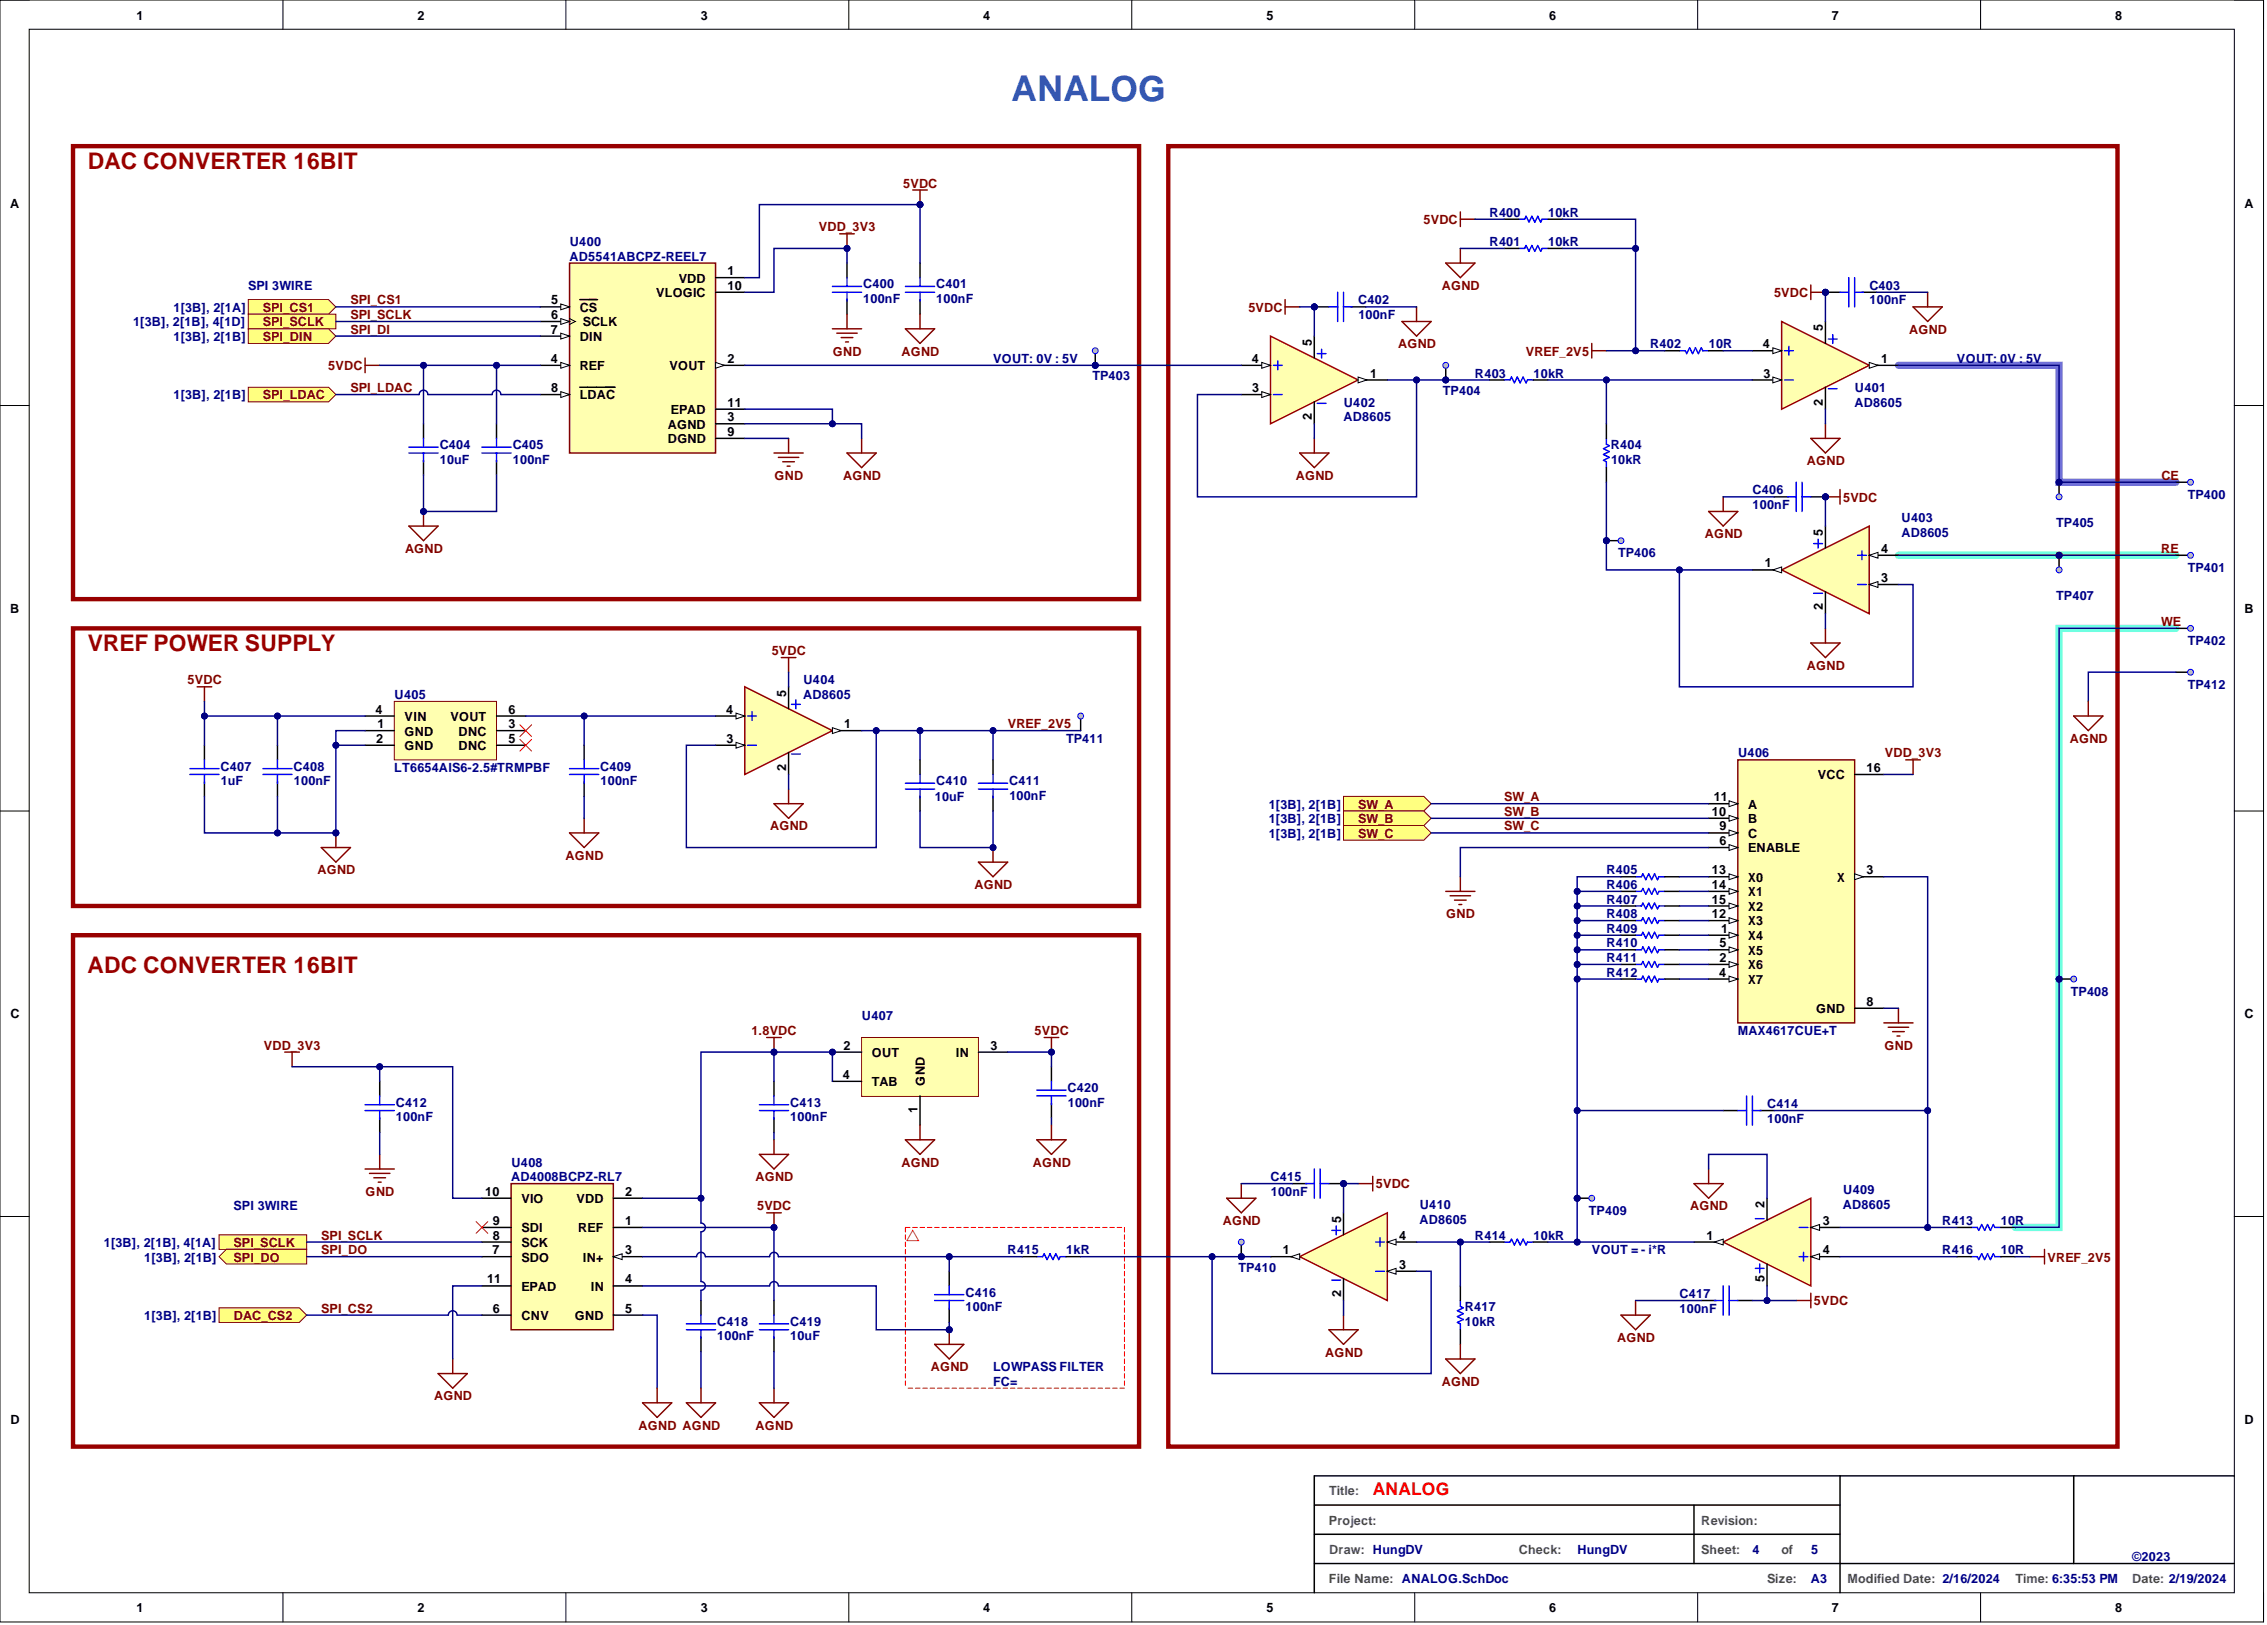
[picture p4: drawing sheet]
<svg xmlns="http://www.w3.org/2000/svg" width="393mm" height="282mm" viewBox="0 0 393 282" stroke-linecap="round" stroke-linejoin="round" font-family="sans-serif">
<defs><g id="words">
<text font-size="6.2" fill="#15c" x="175.5" y="17.5">ANALOG</text>
<g font-size="4" fill="#980000">
<text x="15.2" y="29.3">DAC CONVERTER 16BIT</text>
<text x="15.2" y="113">VREF POWER SUPPLY</text>
<text x="15.2" y="168.7">ADC CONVERTER 16BIT</text>
</g>
<text font-size="3" fill="#f00" x="238.2" y="259.4">ANALOG</text>
<g font-size="2.2">
<text x="23.6" y="3.4">1</text>
<text x="72.4" y="3.4">2</text>
<text x="121.5" y="3.4">3</text>
<text x="170.5" y="3.4">4</text>
<text x="219.7" y="3.4">5</text>
<text x="268.8" y="3.4">6</text>
<text x="317.8" y="3.4">7</text>
<text x="367" y="3.4">8</text>
<text x="1.8" y="36">A</text>
<text x="389.5" y="36">A</text>
<text x="126.2" y="47.7">1</text>
<text x="95.6" y="52.8">5</text>
<text x="113.9" y="51.5">VLOGIC</text>
<text x="117.7" y="49">VDD</text>
<text x="126.2" y="50.3">10</text>
<text x="95.5" y="57.9">7</text>
<text x="95.6" y="55.3">6</text>
<text x="100.6" y="54.1">CS</text>
<text x="100.6" y="59.1">DIN</text>
<text x="101.1" y="56.6">SCLK</text>
<text x="316.3" y="57.5" transform="rotate(-90 316.3 57.5)">5</text>
<text x="95.5" y="62.9">4</text>
<text x="100.6" y="64.2">REF</text>
<text x="116.1" y="64.2">VOUT</text>
<text x="126.2" y="62.9">2</text>
<text x="217.2" y="62.9">4</text>
<text x="227.6" y="60.1" transform="rotate(-90 227.6 60.1)">5</text>
<text x="237.7" y="65.5">1</text>
<text x="305.8" y="60.4">4</text>
<text x="305.9" y="65.5">3</text>
<text x="326.4" y="62.9">1</text>
<text x="95.6" y="68">8</text>
<text x="100.6" y="69.3">LDAC</text>
<text x="116.4" y="71.8">EPAD</text>
<text x="126.2" y="70.6">11</text>
<text x="217.2" y="68">3</text>
<text x="316.3" y="70.4" transform="rotate(-90 316.3 70.4)">2</text>
<text x="115.9" y="74.4">AGND</text>
<text x="115.9" y="76.9">DGND</text>
<text x="126.2" y="73.1">3</text>
<text x="126.2" y="75.6">9</text>
<text x="227.6" y="72.9" transform="rotate(-90 227.6 72.9)">2</text>
<text x="316.3" y="93" transform="rotate(-90 316.3 93)">5</text>
<text x="326.4" y="95.9">4</text>
<text x="306.2" y="98.4">1</text>
<text x="326.4" y="101">3</text>
<text x="1.8" y="106.3">B</text>
<text x="316.3" y="105.9" transform="rotate(-90 316.3 105.9)">2</text>
<text x="389.5" y="106.3">B</text>
<text x="65.1" y="123.8">4</text>
<text x="70.2" y="125">VIN</text>
<text x="78.1" y="125">VOUT</text>
<text x="88.2" y="123.8">6</text>
<text x="125.9" y="123.8">4</text>
<text x="136.4" y="120.9" transform="rotate(-90 136.4 120.9)">5</text>
<text x="65.2" y="128.8">2</text>
<text x="65.5" y="126.3">1</text>
<text x="70.2" y="127.6">GND</text>
<text x="70.2" y="130.1">GND</text>
<text x="79.6" y="127.6">DNC</text>
<text x="79.6" y="130.1">DNC</text>
<text x="88.2" y="126.3">3</text>
<text x="88.2" y="128.8">5</text>
<text x="126" y="128.8">3</text>
<text x="146.5" y="126.3">1</text>
<text x="136.4" y="133.7" transform="rotate(-90 136.4 133.7)">2</text>
<text x="315.4" y="135.2">VCC</text>
<text x="323.8" y="133.9">16</text>
<text x="297" y="141.5">10</text>
<text x="297.3" y="139">11</text>
<text x="303.3" y="140.3">A</text>
<text x="303.3" y="142.8">B</text>
<text x="298.3" y="144.1">9</text>
<text x="298.3" y="146.6">6</text>
<text x="303.3" y="145.3">C</text>
<text x="303.3" y="147.9">ENABLE</text>
<text x="297" y="151.7">13</text>
<text x="297" y="154.2">14</text>
<text x="303.3" y="152.9">X0</text>
<text x="303.3" y="155.5">X1</text>
<text x="318.8" y="152.9">X</text>
<text x="323.8" y="151.7">3</text>
<text x="297" y="156.7">15</text>
<text x="297" y="159.3">12</text>
<text x="298.6" y="161.8">1</text>
<text x="303.3" y="158">X2</text>
<text x="303.3" y="160.5">X3</text>
<text x="298.3" y="164.3">5</text>
<text x="298.3" y="166.9">2</text>
<text x="303.3" y="163.1">X4</text>
<text x="303.3" y="165.6">X5</text>
<text x="298.2" y="169.4">4</text>
<text x="303.3" y="168.1">X6</text>
<text x="303.3" y="170.7">X7</text>
<text x="1.8" y="176.7">C</text>
<text x="315.1" y="175.7">GND</text>
<text x="323.8" y="174.5">8</text>
<text x="389.5" y="176.7">C</text>
<text x="146.3" y="182.1">2</text>
<text x="151.3" y="183.3">OUT</text>
<text x="165.8" y="183.3">IN</text>
<text x="171.8" y="182.1">3</text>
<text x="146.2" y="187.1">4</text>
<text x="151.3" y="188.4">TAB</text>
<text x="160.5" y="188.3" transform="rotate(-90 160.5 188.3)">GND</text>
<text x="159.2" y="193.1" transform="rotate(-90 159.2 193.1)">1</text>
<text x="84.1" y="207.4">10</text>
<text x="90.5" y="208.7">VIO</text>
<text x="100" y="208.7">VDD</text>
<text x="108.4" y="207.4">2</text>
<text x="306.2" y="209.6" transform="rotate(-90 306.2 209.6)">2</text>
<text x="85.5" y="215">8</text>
<text x="85.5" y="212.5">9</text>
<text x="90.5" y="213.8">SDI</text>
<text x="100.3" y="213.8">REF</text>
<text x="108.4" y="212.5">1</text>
<text x="232.7" y="212.2" transform="rotate(-90 232.7 212.2)">5</text>
<text x="242.7" y="215">4</text>
<text x="296" y="215">1</text>
<text x="316.2" y="212.5">3</text>
<text x="85.4" y="217.6">7</text>
<text x="90.5" y="218.8">SDO</text>
<text x="90.5" y="216.3">SCK</text>
<text x="101.1" y="218.8">IN+</text>
<text x="108.4" y="217.6">3</text>
<text x="222.6" y="217.6">1</text>
<text x="242.7" y="220.1">3</text>
<text x="316.2" y="217.6">4</text>
<text x="84.5" y="222.6">11</text>
<text x="85.5" y="227.7">6</text>
<text x="90.5" y="223.9">EPAD</text>
<text x="102.5" y="223.9">IN</text>
<text x="108.4" y="222.6">4</text>
<text x="108.4" y="227.7">5</text>
<text x="232.7" y="225" transform="rotate(-90 232.7 225)">2</text>
<text x="306.2" y="222.5" transform="rotate(-90 306.2 222.5)">5</text>
<text x="90.5" y="229">CNV</text>
<text x="99.7" y="229">GND</text>
<text x="1.8" y="247">D</text>
<text x="389.5" y="247">D</text>
<text x="23.6" y="279.7">1</text>
<text x="72.4" y="279.7">2</text>
<text x="121.5" y="279.7">3</text>
<text x="170.5" y="279.7">4</text>
<text x="219.7" y="279.7">5</text>
<text x="268.8" y="279.7">6</text>
<text x="317.8" y="279.7">7</text>
<text x="367" y="279.7">8</text>
</g>
<g font-size="2.2" fill="#800000">
<text x="156.7" y="32.5">5VDC</text>
<text x="142.1" y="40.1">VDD_3V3</text>
<text x="247" y="38.9">5VDC</text>
<text x="60.8" y="52.8">SPI_CS1</text>
<text x="250.2" y="50.3">AGND</text>
<text x="307.8" y="51.5">5VDC</text>
<text x="45.6" y="54.1">SPI_CS1</text>
<text x="45.6" y="56.6">SPI_SCLK</text>
<text x="45.6" y="59.1">SPI_DIN</text>
<text x="60.8" y="55.3">SPI_SCLK</text>
<text x="60.8" y="57.9">SPI_DI</text>
<text x="216.6" y="54.1">5VDC</text>
<text x="331.3" y="57.9">AGND</text>
<text x="56.9" y="64.2">5VDC</text>
<text x="144.5" y="61.7">GND</text>
<text x="156.4" y="61.7">AGND</text>
<text x="242.6" y="60.4">AGND</text>
<text x="264.7" y="61.7">VREF_2V5</text>
<text x="45.6" y="69.3">SPI_LDAC</text>
<text x="60.8" y="68">SPI_LDAC</text>
<text x="134.4" y="83.2">GND</text>
<text x="146.3" y="83.2">AGND</text>
<text x="224.8" y="83.2">AGND</text>
<text x="313.5" y="80.7">AGND</text>
<text x="375" y="83.2">CE</text>
<text x="319.8" y="87">5VDC</text>
<text x="70.3" y="95.9">AGND</text>
<text x="295.8" y="93.4">AGND</text>
<text x="375" y="95.9">RE</text>
<text x="133.9" y="113.6">5VDC</text>
<text x="375" y="108.6">WE</text>
<text x="32.5" y="118.7">5VDC</text>
<text x="313.5" y="116.2">AGND</text>
<text x="174.8" y="126.3">VREF_2V5</text>
<text x="327" y="131.4">VDD_3V3</text>
<text x="359.1" y="128.8">AGND</text>
<text x="235.6" y="140.3">SW_A</text>
<text x="235.6" y="142.8">SW_B</text>
<text x="261" y="139">SW_A</text>
<text x="261" y="141.5">SW_B</text>
<text x="98.1" y="149.1">AGND</text>
<text x="133.6" y="144.1">AGND</text>
<text x="235.6" y="145.3">SW_C</text>
<text x="261" y="144.1">SW_C</text>
<text x="55.1" y="151.7">AGND</text>
<text x="169.1" y="154.2">AGND</text>
<text x="250.9" y="159.3">GND</text>
<text x="130.3" y="179.5">1.8VDC</text>
<text x="179.5" y="179.5">5VDC</text>
<text x="45.8" y="182.1">VDD_3V3</text>
<text x="327" y="182.1">GND</text>
<text x="156.4" y="202.4">AGND</text>
<text x="179.2" y="202.4">AGND</text>
<text x="63.4" y="207.4">GND</text>
<text x="131.1" y="204.9">AGND</text>
<text x="131.3" y="210">5VDC</text>
<text x="238.7" y="206.2">5VDC</text>
<text x="293.3" y="210">AGND</text>
<text x="55.7" y="215">SPI_SCLK</text>
<text x="212.2" y="212.5">AGND</text>
<text x="40.5" y="216.3">SPI_SCLK</text>
<text x="40.5" y="218.8">SPI_DO</text>
<text x="55.7" y="217.6">SPI_DO</text>
<text x="355.2" y="218.8">VREF_2V5</text>
<text x="55.7" y="227.7">SPI_CS2</text>
<text x="314.7" y="226.4">5VDC</text>
<text x="40.5" y="229">DAC_CS2</text>
<text x="280.6" y="232.8">AGND</text>
<text x="161.5" y="237.8">AGND</text>
<text x="229.9" y="235.3">AGND</text>
<text x="75.3" y="242.9">AGND</text>
<text x="250.2" y="240.4">AGND</text>
<text x="110.8" y="248">AGND AGND</text>
<text x="131.1" y="248">AGND</text>
</g>
<g font-size="2.2" fill="#000080">
<text x="258.5" y="37.6">R400</text>
<text x="268.6" y="37.6">10kR</text>
<text x="98.8" y="42.7">U400</text>
<text x="98.8" y="45.2">AD5541ABCPZ-REEL7</text>
<text x="258.5" y="42.7">R401</text>
<text x="268.6" y="42.7">10kR</text>
<text x="43.1" y="50.3">SPI 3WIRE</text>
<text x="149.8" y="52.6">100nF</text>
<text x="149.8" y="50">C400</text>
<text x="162.4" y="52.6">100nF</text>
<text x="162.4" y="50">C401</text>
<text x="235.6" y="52.8">C402</text>
<text x="324.3" y="52.8">100nF</text>
<text x="324.3" y="50.3">C403</text>
<text x="23.1" y="56.6">1[3B], 2[1B], 4[1D]</text>
<text x="30.1" y="54.1">1[3B], 2[1A]</text>
<text x="30.1" y="59.1">1[3B], 2[1B]</text>
<text x="235.6" y="55.3">100nF</text>
<text x="172.3" y="62.9">VOUT: 0V : 5V</text>
<text x="189.5" y="66">TP403</text>
<text x="255.9" y="65.5">R403</text>
<text x="266.1" y="65.5">10kR</text>
<text x="286.3" y="60.4">R402</text>
<text x="296.5" y="60.4">10R</text>
<text x="339.5" y="62.9">VOUT: 0V : 5V</text>
<text x="30.1" y="69.3">1[3B], 2[1B]</text>
<text x="233.1" y="70.6">U402</text>
<text x="250.3" y="68.5">TP404</text>
<text x="321.8" y="68">U401</text>
<text x="321.8" y="70.6">AD8605</text>
<text x="76.3" y="77.9">C404</text>
<text x="88.9" y="77.9">C405</text>
<text x="233.1" y="73.1">AD8605</text>
<text x="279.5" y="77.9">R404</text>
<text x="76.3" y="80.4">10uF</text>
<text x="88.9" y="80.4">100nF</text>
<text x="279.5" y="80.4">10kR</text>
<text x="304.1" y="88.3">100nF</text>
<text x="304.1" y="85.8">C406</text>
<text x="379.6" y="86.5">TP400</text>
<text x="329.9" y="90.6">U403</text>
<text x="329.9" y="93.1">AD8605</text>
<text x="356.8" y="91.3">TP405</text>
<text x="280.8" y="96.7">TP406</text>
<text x="379.6" y="99.2">TP401</text>
<text x="356.8" y="104">TP407</text>
<text x="379.6" y="111.9">TP402</text>
<text x="139.4" y="118.7">U404</text>
<text x="379.6" y="119.5">TP412</text>
<text x="68.4" y="121.2">U405</text>
<text x="139.4" y="121.2">AD8605</text>
<text x="185" y="128.8">TP411</text>
<text x="301.5" y="131.4">U406</text>
<text x="38.3" y="136.2">1uF</text>
<text x="38.3" y="133.7">C407</text>
<text x="50.9" y="136.2">100nF</text>
<text x="50.9" y="133.7">C408</text>
<text x="68.4" y="133.9">LT6654AIS6-2.5#TRMPBF</text>
<text x="104.1" y="136.2">100nF</text>
<text x="104.1" y="133.7">C409</text>
<text x="162.4" y="136.2">C410</text>
<text x="175.1" y="136.2">C411</text>
<text x="162.2" y="139">10uF</text>
<text x="175.1" y="138.7">100nF</text>
<text x="220.1" y="140.3">1[3B], 2[1B]</text>
<text x="220.1" y="142.8">1[3B], 2[1B]</text>
<text x="220.1" y="145.3">1[3B], 2[1B]</text>
<text x="278.7" y="154.2">R406</text>
<text x="278.7" y="151.7">R405</text>
<text x="278.7" y="161.8">R409</text>
<text x="278.7" y="159.3">R408</text>
<text x="278.7" y="156.7">R407</text>
<text x="278.7" y="166.9">R411</text>
<text x="278.7" y="164.3">R410</text>
<text x="278.7" y="169.4">R412</text>
<text x="359.3" y="172.7">TP408</text>
<text x="149.5" y="177">U407</text>
<text x="301.5" y="179.5">MAX4617CUE+T</text>
<text x="68.7" y="192">C412</text>
<text x="137.1" y="192">C413</text>
<text x="185.2" y="192">100nF</text>
<text x="185.2" y="189.4">C420</text>
<text x="68.7" y="194.5">100nF</text>
<text x="137.1" y="194.5">100nF</text>
<text x="306.6" y="194.7">100nF</text>
<text x="306.6" y="192.2">C414</text>
<text x="88.7" y="202.4">U408</text>
<text x="40.5" y="210">SPI 3WIRE</text>
<text x="88.7" y="204.9">AD4008BCPZ-RL7</text>
<text x="220.4" y="207.4">100nF</text>
<text x="220.4" y="204.9">C415</text>
<text x="246.3" y="209.7">U410</text>
<text x="319.8" y="207.2">U409</text>
<text x="319.8" y="209.7">AD8605</text>
<text x="246.3" y="212.2">AD8605</text>
<text x="255.9" y="215">R414</text>
<text x="266.1" y="215">10kR</text>
<text x="275.7" y="210.7">TP409</text>
<text x="337" y="212.5">R413</text>
<text x="347.1" y="212.5">10R</text>
<text x="18" y="216.3">1[3B], 2[1B], 4[1A]</text>
<text x="25" y="218.8">1[3B], 2[1B]</text>
<text x="174.8" y="217.6">R415</text>
<text x="185" y="217.6">1kR</text>
<text x="214.9" y="220.6">TP410</text>
<text x="276.2" y="217.6">VOUT = - i*R</text>
<text x="337" y="217.6">R416</text>
<text x="347.1" y="217.6">10R</text>
<text x="167.5" y="227.4">100nF</text>
<text x="167.5" y="224.9">C416</text>
<text x="254.1" y="227.4">R417</text>
<text x="291.4" y="227.7">100nF</text>
<text x="291.4" y="225.2">C417</text>
<text x="25" y="229">1[3B], 2[1B]</text>
<text x="124.4" y="232.5">100nF</text>
<text x="124.4" y="230">C418</text>
<text x="137.1" y="232.5">10uF</text>
<text x="137.1" y="230">C419</text>
<text x="254.1" y="230">10kR</text>
<text x="172.3" y="237.8">LOWPASS FILTER</text>
<text x="172.3" y="240.4">FC=</text>
<text x="273.7" y="269.5">HungDV</text>
<text x="304.1" y="269.5">4</text>
<text x="314.2" y="269.5">5</text>
<text x="314.2" y="274.6">A3</text>
<text x="369.9" y="270.8">©2023</text>
</g>
<g font-size="2.2" fill="#505050">
<text x="230.6" y="259.4">Title:</text>
<text x="230.6" y="264.4">Project:</text>
<text x="230.6" y="269.5">Draw: HungDV</text>
<text x="263.5" y="269.5">Check:</text>
<text x="295.2" y="264.4">Revision:</text>
<text x="295.2" y="269.5">Sheet:</text>
<text x="309.1" y="269.5">of</text>
<text x="230.6" y="274.6">File Name: ANALOG.SchDoc</text>
<text x="306.6" y="274.6">Size:</text>
<text x="320.5" y="274.6">Modified Date: 2/16/2024</text>
<text x="349.7" y="274.6">Time: 6:35:53 PM</text>
<text x="369.9" y="274.6">Date: 2/19/2024</text>
</g>
</g></defs>
<g fill="none" stroke="#000" stroke-width=".17">
<path d="M0 0h392.7v281.3h-392.7zM0 0h5.1M5.1 5.1h382.6v271.2h-382.6zM49.1 0v5.1M98.2 0v5.1M147.3 0v5.1M196.4 0v5.1M245.5 0v5.1M294.6 0v5.1M343.7 0v5.1M387.7 0h5v5.1M0 70.3h5.1"/>
<path d="M387.7 70.3h5M0 140.7h5.1M387.7 140.7h5M0 211h5.1M387.7 211h5M49.1 276.3v5M98.2 276.3v5M147.3 276.3v5M196.4 276.3v5M245.5 276.3v5M294.6 276.3v5M343.7 276.3v5"/>
<path d="M392.7 276.3v5"/>
</g>
<path d="M329.4 63.4h27.9v20.2h20.2" fill="none" stroke="#6e6eff" stroke-width="1.3"/>
<path d="M329.4 96.3h48.1" fill="none" stroke="#6eff6e" stroke-width="1.3"/>
<path d="M377.5 109h-20.2v103.9h-7.6" fill="none" stroke="#6effff" stroke-width="1.3"/>
<path d="M258.5 65.9h2.5M266.1 65.9h2.5M278.7 73.5v2.5M278.7 81.1v2.5M319.3 256v20.3M359.8 256v15.2M387.7 256h-159.7v20.3M228 261.1h91.3M228 271.2h159.7M228 266.1h91.3M293.9 261.1v10.1" fill="none" stroke="#000" stroke-width=".25"/>
<path d="M12.7 25.4h184.9v78.5h-184.9zM12.7 162.2h184.9v88.7h-184.9z" fill="none" stroke="#980000" stroke-width=".76"/>
<path d="M223 52v2.5M223 53.2h2.5M276.2 59.6v2.5M276.2 60.8h2.5" fill="none" stroke="#800000" stroke-width=".25"/>
<path d="M261 65.9h1l.3-.5 .5 1 .5-1 .5 1 .5-1 .5 1 .2-.5h1.1M278.7 76v1.1l.5 .2-1 .5 1 .5-1 .5 1 .5-1 .5 .5 .3v1" fill="none" stroke="#00f" stroke-width=".25"/>
<path d="M301.5 131.8h20.3v45.6h-20.3z" fill-rule="evenodd" fill="#ffffb0"/>
<path d="M301.5 131.8h20.3v45.6h-20.3z" fill="none" stroke="#800000" stroke-width=".25"/>
<path d="M296.5 139.4h5" fill="none" stroke="#000" stroke-width=".25"/>
<path d="M300 138.9l1.5 .5-1.5 .5z" fill="#f8fcff"/>
<path d="M300 138.9l1.5 .5-1.5 .5z" fill="none" stroke="#000" stroke-width=".17"/>
<path d="M296.5 141.9h5" fill="none" stroke="#000" stroke-width=".25"/>
<path d="M300 141.4l1.5 .5-1.5 .6z" fill="#f8fcff"/>
<path d="M300 141.4l1.5 .5-1.5 .6z" fill="none" stroke="#000" stroke-width=".17"/>
<path d="M296.5 144.5h5" fill="none" stroke="#000" stroke-width=".25"/>
<path d="M300 144l1.5 .5-1.5 .5z" fill="#f8fcff"/>
<path d="M300 144l1.5 .5-1.5 .5z" fill="none" stroke="#000" stroke-width=".17"/>
<path d="M296.5 147h5" fill="none" stroke="#000" stroke-width=".25"/>
<path d="M300 146.5l1.5 .5-1.5 .5z" fill="#f8fcff"/>
<path d="M300 146.5l1.5 .5-1.5 .5z" fill="none" stroke="#000" stroke-width=".17"/>
<path d="M296.5 152.1h5" fill="none" stroke="#000" stroke-width=".25"/>
<path d="M300 151.6l1.5 .5-1.5 .5z" fill="#f8fcff"/>
<path d="M300 151.6l1.5 .5-1.5 .5z" fill="none" stroke="#000" stroke-width=".17"/>
<path d="M296.5 154.6h5" fill="none" stroke="#000" stroke-width=".25"/>
<path d="M300 154.1l1.5 .5-1.5 .5z" fill="#f8fcff"/>
<path d="M300 154.1l1.5 .5-1.5 .5z" fill="none" stroke="#000" stroke-width=".17"/>
<path d="M296.5 157.2h5" fill="none" stroke="#000" stroke-width=".25"/>
<path d="M300 156.6l1.5 .6-1.5 .5z" fill="#f8fcff"/>
<path d="M300 156.6l1.5 .6-1.5 .5z" fill="none" stroke="#000" stroke-width=".17"/>
<path d="M296.5 159.7h5" fill="none" stroke="#000" stroke-width=".25"/>
<path d="M300 159.2l1.5 .5-1.5 .5z" fill="#f8fcff"/>
<path d="M300 159.2l1.5 .5-1.5 .5z" fill="none" stroke="#000" stroke-width=".17"/>
<path d="M296.5 162.2h5" fill="none" stroke="#000" stroke-width=".25"/>
<path d="M300 161.7l1.5 .5-1.5 .5z" fill="#f8fcff"/>
<path d="M300 161.7l1.5 .5-1.5 .5z" fill="none" stroke="#000" stroke-width=".17"/>
<path d="M296.5 164.8h5" fill="none" stroke="#000" stroke-width=".25"/>
<path d="M300 164.2l1.5 .6-1.5 .5z" fill="#f8fcff"/>
<path d="M300 164.2l1.5 .6-1.5 .5z" fill="none" stroke="#000" stroke-width=".17"/>
<path d="M296.5 167.3h5" fill="none" stroke="#000" stroke-width=".25"/>
<path d="M300 166.8l1.5 .5-1.5 .5z" fill="#f8fcff"/>
<path d="M300 166.8l1.5 .5-1.5 .5z" fill="none" stroke="#000" stroke-width=".17"/>
<path d="M296.5 169.8h5" fill="none" stroke="#000" stroke-width=".25"/>
<path d="M300 169.3l1.5 .5-1.5 .5z" fill="#f8fcff"/>
<path d="M300 169.3l1.5 .5-1.5 .5z" fill="none" stroke="#000" stroke-width=".17"/>
<path d="M321.8 134.3h5.1M321.8 152.1h5.1" fill="none" stroke="#000" stroke-width=".25"/>
<path d="M321.8 151.6l1.5 .5-1.5 .5z" fill="#f8fcff"/>
<path d="M321.8 151.6l1.5 .5-1.5 .5z" fill="none" stroke="#000" stroke-width=".17"/>
<g fill="none" stroke="#000" stroke-width=".25">
<path d="M281.3 159.7h2.5M281.3 157.2h2.5M281.3 154.6h2.5M281.3 152.1h2.5M288.9 159.7h2.5M288.9 157.2h2.5M288.9 154.6h2.5M288.9 152.1h2.5M281.3 169.8h2.5M281.3 167.3h2.5M281.3 164.8h2.5M281.3 162.2h2.5"/>
<path d="M288.9 169.8h2.5M288.9 167.3h2.5M288.9 164.8h2.5M288.9 162.2h2.5M321.8 174.9h5.1M299 192.6h2.5M305.3 192.6h2.6M339.5 218h2.6M347.1 218h2.6"/>
</g>
<g fill="none" stroke="#00f" stroke-width=".25">
<path d="M283.8 159.7h1l.3-.5 .5 1 .5-1 .5 1 .5-1 .5 1 .2-.5h1.1M283.8 157.2h1l.3-.6 .5 1.1 .5-1.1 .5 1.1 .5-1.1 .5 1.1 .2-.5h1.1M283.8 154.6h1l.3-.5 .5 1 .5-1 .5 1 .5-1 .5 1 .2-.5h1.1M283.8 152.1h1l.3-.5 .5 1 .5-1 .5 1 .5-1 .5 1 .2-.5h1.1M283.8 169.8h1l.3-.5 .5 1 .5-1 .5 1 .5-1 .5 1 .2-.5h1.1M283.8 167.3h1l.3-.5 .5 1 .5-1 .5 1 .5-1 .5 1 .2-.5h1.1M283.8 164.8h1l.3-.6 .5 1.1 .5-1.1 .5 1.1 .5-1.1 .5 1.1 .2-.5h1.1M283.8 162.2h1l.3-.5 .5 1 .5-1 .5 1 .5-1 .5 1 .2-.5h1.1M301.5 192.6h1.5M303 190.1v5.1M304.1 192.6h1.5M304.1 190.1v5.1"/>
<path d="M342.1 218h1l.2 .5 .5-1 .5 1 .6-1 .5 1 .5-1 .2 .5h1"/>
</g>
<path d="M250.9 154.6h5M251.6 155.4h3.6M252.4 156.1h2M253.1 156.9h.5M253.4 152.1v2.5M326.9 177.4h5M327.6 178.2h3.6M328.4 178.9h2M329.1 179.7h.6M329.4 174.9v2.5" fill="none" stroke="#800000" stroke-width=".25"/>
<path d="M202.7 25.4h164.7v225.5h-164.7z" fill="none" stroke="#980000" stroke-width=".76"/>
<path d="M233.1 138.1h13.9l1.3 1.3-1.3 1.3h-13.9z" fill-rule="evenodd" fill="#ffff80"/>
<path d="M233.1 138.1h13.9l1.3 1.3-1.3 1.3h-13.9z" fill="none" stroke="#800000" stroke-width=".17"/>
<path d="M233.1 140.7h13.9l1.3 1.2-1.3 1.3h-13.9z" fill-rule="evenodd" fill="#ffff80"/>
<path d="M233.1 140.7h13.9l1.3 1.2-1.3 1.3h-13.9z" fill="none" stroke="#800000" stroke-width=".17"/>
<path d="M233.1 143.2h13.9l1.3 1.3-1.3 1.2h-13.9z" fill-rule="evenodd" fill="#ffff80"/>
<path d="M233.1 143.2h13.9l1.3 1.3-1.3 1.2h-13.9z" fill="none" stroke="#800000" stroke-width=".17"/>
<path d="M98.8 45.6h25.4v33h-25.4z" fill-rule="evenodd" fill="#ffffb0"/>
<path d="M98.8 45.6h25.4v33h-25.4z" fill="none" stroke="#800000" stroke-width=".25"/>
<path d="M93.8 53.2h5" fill="none" stroke="#000" stroke-width=".25"/>
<path d="M97.3 52.7l1.5 .5-1.5 .5z" fill="#f8fcff"/>
<path d="M97.3 52.7l1.5 .5-1.5 .5z" fill="none" stroke="#000" stroke-width=".17"/>
<path d="M93.8 55.8h5M100.6 52h3.1" fill="none" stroke="#000" stroke-width=".25"/>
<path d="M97.3 55.3l1.5 .5-1.5 .5z" fill="#f8fcff"/>
<path d="M97.3 55.3l1.5 .5-1.5 .5zM98.8 55.3l1 .5-1 .5" fill="none" stroke="#000" stroke-width=".17"/>
<path d="M93.8 58.3h5" fill="none" stroke="#000" stroke-width=".25"/>
<path d="M97.3 57.8l1.5 .5-1.5 .5z" fill="#f8fcff"/>
<path d="M97.3 57.8l1.5 .5-1.5 .5z" fill="none" stroke="#000" stroke-width=".17"/>
<path d="M93.8 63.4h5" fill="none" stroke="#000" stroke-width=".25"/>
<path d="M97.3 62.9l1.5 .5-1.5 .5z" fill="#f8fcff"/>
<path d="M97.3 62.9l1.5 .5-1.5 .5z" fill="none" stroke="#000" stroke-width=".17"/>
<path d="M93.8 68.4h5" fill="none" stroke="#000" stroke-width=".25"/>
<path d="M97.3 67.9l1.5 .5-1.5 .5z" fill="#f8fcff"/>
<path d="M97.3 67.9l1.5 .5-1.5 .5z" fill="none" stroke="#000" stroke-width=".17"/>
<path d="M124.2 48.2h5M124.2 50.7h5M100.6 67.2h6.1M124.2 63.4h5" fill="none" stroke="#000" stroke-width=".25"/>
<path d="M124.2 62.9l1.5 .5-1.5 .5z" fill="#f8fcff"/>
<path d="M124.2 62.9l1.5 .5-1.5 .5z" fill="none" stroke="#000" stroke-width=".17"/>
<path d="M124.2 71h5M124.2 73.5h5M124.2 76h5" fill="none" stroke="#000" stroke-width=".25"/>
<path d="M68.4 121.7h17.8v10.1h-17.8z" fill-rule="evenodd" fill="#ffffb0"/>
<path d="M68.4 121.7h17.8v10.1h-17.8z" fill="none" stroke="#800000" stroke-width=".17"/>
<path d="M35.5 129.3v2.5M35.5 135.6v2.5M48.1 129.3v2.5M48.1 135.6v2.5M63.3 126.7h5.1M63.3 129.3h5.1M63.3 124.2h5.1M86.2 126.7h5M86.2 129.3h5M86.2 124.2h5" fill="none" stroke="#000" stroke-width=".25"/>
<path d="M32.9 134.3h5.1M32.9 133.3h5.1M35.5 131.8v1.5M35.5 134.3v1.6M45.6 134.3h5.1M45.6 133.3h5.1M48.1 131.8v1.5M48.1 134.3v1.6" fill="none" stroke="#00f" stroke-width=".25"/>
<path d="M55.7 147h5.1l-2.5 2.5zM58.3 144.5v2.5" fill="none" stroke="#800000" stroke-width=".25"/>
<circle cx="58.3" cy="144.5" r=".51" fill="#000080"/>
<circle cx="58.3" cy="144.5" r=".51" fill="none" stroke="#000080" stroke-width=".17"/>
<path d="M101.4 129.3v2.5M101.4 135.6v2.5" fill="none" stroke="#000" stroke-width=".25"/>
<path d="M98.8 134.3h5.1M98.8 133.3h5.1M101.4 131.8v1.5M101.4 134.3v1.6" fill="none" stroke="#00f" stroke-width=".25"/>
<path d="M158.4 33h2.5M159.6 33v2.5M134.3 78.6h5.1M135.1 79.3h3.5M136.8 76v2.6M147 78.6h5l-2.5 2.5zM149.5 76v2.6M135.8 80.1h2M136.6 80.9h.5M98.8 144.5h5.1l-2.5 2.5zM101.4 141.9v2.6" fill="none" stroke="#800000" stroke-width=".25"/>
<path d="M90.2 128.3l2 2M90.2 125.7l2 2M92.2 128.3l-2 2M92.2 125.7l-2 2" fill="none" stroke="#f00" stroke-width=".17"/>
<circle cx="159.6" cy="35.5" r=".51" fill="#000080"/>
<circle cx="159.6" cy="35.5" r=".51" fill="none" stroke="#000080" stroke-width=".17"/>
<path d="M147 45.6v2.6M147 52v2.5M159.6 45.6v2.6M159.6 52v2.5" fill="none" stroke="#000" stroke-width=".25"/>
<path d="M144.4 50.7h5.1M144.4 49.7h5.1M147 48.2v1.5M147 50.7v1.5M157.1 50.7h5.1M157.1 49.7h5.1M159.6 48.2v1.5M159.6 50.7v1.5" fill="none" stroke="#00f" stroke-width=".25"/>
<path d="M144.4 57h5.1M145.2 57.8h3.5M145.7 40.6h2.5M145.9 58.6h2.1M146.7 59.3h.5M147 40.6v2.5M147 54.5v2.5M157.1 57h5.1l-2.6 2.6zM159.6 54.5v2.5" fill="none" stroke="#800000" stroke-width=".25"/>
<circle cx="147" cy="43.1" r=".51" fill="#000080"/>
<circle cx="147" cy="43.1" r=".51" fill="none" stroke="#000080" stroke-width=".17"/>
<path d="M129.2 119.1l15.2 7.6-15.2 7.6z" fill="#ffffb0"/>
<path d="M129.2 119.1l15.2 7.6-15.2 7.6z" fill="none" stroke="#980000" stroke-width=".25"/>
<path d="M124.2 124.2h5M136.8 130.5v3.8" fill="none" stroke="#000" stroke-width=".25"/>
<path d="M127.7 123.7l1.5 .5-1.5 .5z" fill="#f8fcff"/>
<path d="M127.7 123.7l1.5 .5-1.5 .5z" fill="none" stroke="#000" stroke-width=".17"/>
<path d="M136.8 119.1v3.8M124.2 129.3h5" fill="none" stroke="#000" stroke-width=".25"/>
<path d="M127.7 128.8l1.5 .5-1.5 .5z" fill="#f8fcff"/>
<path d="M127.7 128.8l1.5 .5-1.5 .5z" fill="none" stroke="#000" stroke-width=".17"/>
<path d="M144.4 126.7h5.1" fill="none" stroke="#000" stroke-width=".25"/>
<path d="M144.4 126.2l1.5 .5-1.5 .5z" fill="#f8fcff"/>
<path d="M144.4 126.2l1.5 .5-1.5 .5z" fill="none" stroke="#000" stroke-width=".17"/>
<g fill="none" stroke="#00f" stroke-width=".25">
<path d="M129.7 124.2h1.6M129.7 129.3h1.6M130.5 123.4v1.6M137.3 122.2h1.6M137.3 130.8h1.6M138.1 121.4v1.5M157.1 136.9h5.1M157.1 135.9h5.1M159.6 134.3v1.6M159.6 136.9v1.5M169.8 136.9h5M169.8 135.9h5"/>
<path d="M172.3 134.3v1.6M172.3 136.9v1.5"/>
</g>
<path d="M34.2 119.1h2.5M35.5 119.1v2.6M135.6 114.1h2.5M136.8 114.1v2.5M169.8 149.5h5l-2.5 2.6zM172.3 147v2.5" fill="none" stroke="#800000" stroke-width=".25"/>
<path d="M159.6 131.8v2.5M159.6 138.1v2.6M172.3 131.8v2.5M172.3 138.1v2.6" fill="none" stroke="#000" stroke-width=".25"/>
<circle cx="172.3" cy="147" r=".51" fill="#000080"/>
<circle cx="172.3" cy="147" r=".51" fill="none" stroke="#000080" stroke-width=".17"/>
<path d="M12.7 109h184.9v48.2h-184.9z" fill="none" stroke="#980000" stroke-width=".76"/>
<path d="M43.1 52h13.9l1.3 1.2-1.3 1.3h-13.9z" fill-rule="evenodd" fill="#ffff80"/>
<path d="M43.1 52h13.9l1.3 1.2-1.3 1.3h-13.9z" fill="none" stroke="#800000" stroke-width=".17"/>
<path d="M43.1 54.5h15.2v2.5h-15.2z" fill-rule="evenodd" fill="#ffff80"/>
<path d="M43.1 54.5h15.2v2.5h-15.2z" fill="none" stroke="#800000" stroke-width=".17"/>
<path d="M43.1 57h13.9l1.3 1.3-1.3 1.3h-13.9z" fill-rule="evenodd" fill="#ffff80"/>
<path d="M43.1 57h13.9l1.3 1.3-1.3 1.3h-13.9z" fill="none" stroke="#800000" stroke-width=".17"/>
<path d="M43.1 67.2h13.9l1.3 1.2-1.3 1.3h-13.9z" fill-rule="evenodd" fill="#ffff80"/>
<path d="M43.1 67.2h13.9l1.3 1.2-1.3 1.3h-13.9z" fill="none" stroke="#800000" stroke-width=".17"/>
<circle cx="228" cy="53.2" r=".51" fill="#000080"/>
<circle cx="228" cy="53.2" r=".51" fill="none" stroke="#000080" stroke-width=".17"/>
<path d="M228 53.2h2.6M234.4 53.2h2.5" fill="none" stroke="#000" stroke-width=".25"/>
<circle cx="228" cy="53.2" r=".51" fill="#000080"/>
<circle cx="228" cy="53.2" r=".51" fill="none" stroke="#000080" stroke-width=".17"/>
<path d="M230.6 53.2h1.5M232.1 50.7v5.1M233.1 53.2h1.5M233.1 50.7v5.1" fill="none" stroke="#00f" stroke-width=".25"/>
<path d="M243.2 55.8h5.1l-2.5 2.5zM245.8 53.2v2.6M314.2 49.4v2.6M314.2 50.7h2.5" fill="none" stroke="#800000" stroke-width=".25"/>
<circle cx="316.7" cy="50.7" r=".51" fill="#000080"/>
<circle cx="316.7" cy="50.7" r=".51" fill="none" stroke="#000080" stroke-width=".17"/>
<circle cx="316.7" cy="50.7" r=".51" fill="#000080"/>
<circle cx="316.7" cy="50.7" r=".51" fill="none" stroke="#000080" stroke-width=".17"/>
<path d="M316.7 50.7h2.6M323.1 50.7h2.5" fill="none" stroke="#000" stroke-width=".25"/>
<circle cx="316.7" cy="50.7" r=".51" fill="#000080"/>
<circle cx="316.7" cy="50.7" r=".51" fill="none" stroke="#000080" stroke-width=".17"/>
<path d="M319.3 50.7h1.5M320.8 48.2v5M321.8 50.7h1.5M321.8 48.2v5" fill="none" stroke="#00f" stroke-width=".25"/>
<path d="M331.9 53.2h5.1l-2.5 2.6zM334.5 50.7v2.5M316.7 86.2h2.6M319.3 84.9v2.5" fill="none" stroke="#800000" stroke-width=".25"/>
<circle cx="316.7" cy="86.2" r=".51" fill="#000080"/>
<circle cx="316.7" cy="86.2" r=".51" fill="none" stroke="#000080" stroke-width=".17"/>
<circle cx="316.7" cy="86.2" r=".51" fill="#000080"/>
<circle cx="316.7" cy="86.2" r=".51" fill="none" stroke="#000080" stroke-width=".17"/>
<path d="M307.9 86.2h2.5M314.2 86.2h2.5" fill="none" stroke="#000" stroke-width=".25"/>
<circle cx="316.7" cy="86.2" r=".51" fill="#000080"/>
<circle cx="316.7" cy="86.2" r=".51" fill="none" stroke="#000080" stroke-width=".17"/>
<path d="M310.1 86.2h1.6M311.7 83.6v5.1M312.7 86.2h1.5M312.7 83.6v5.1M297.5 225.6h1.5M299 223.1v5M300 225.6h1.5M300 223.1v5" fill="none" stroke="#00f" stroke-width=".25"/>
<path d="M296.5 88.7h5l-2.5 2.6zM299 86.2v2.5M235.6 205.3h2.6M238.2 204v2.6M281.3 228.1h5l-2.5 2.6zM283.8 225.6v2.5M311.7 225.6h2.5M314.2 224.3v2.6" fill="none" stroke="#800000" stroke-width=".25"/>
<path d="M295.2 225.6h2.5M301.5 225.6h2.6" fill="none" stroke="#000" stroke-width=".25"/>
<circle cx="233.1" cy="205.3" r=".51" fill="#000080"/>
<circle cx="233.1" cy="205.3" r=".51" fill="none" stroke="#000080" stroke-width=".17"/>
<path d="M224.2 205.3h2.6M230.6 205.3h2.5" fill="none" stroke="#000" stroke-width=".25"/>
<circle cx="233.1" cy="205.3" r=".51" fill="#000080"/>
<circle cx="233.1" cy="205.3" r=".51" fill="none" stroke="#000080" stroke-width=".17"/>
<path d="M179.9 218h1l.3-.5 .5 1 .5-1 .5 1 .5-1 .5 1 .3-.5h1M226.5 205.3h1.5M228 202.8v5M229.1 205.3h1.5M229.1 202.8v5M162.2 225.6h5M162.2 224.6h5M164.7 223.1v1.5M164.7 225.6v1.5" fill="none" stroke="#00f" stroke-width=".25"/>
<path d="M330.7 131.8h2.5M331.9 131.8v2.5M212.8 207.8h5.1l-2.5 2.6zM215.4 205.3v2.5M352.2 218h2.5M354.7 216.7v2.5M162.2 233.2h5l-2.5 2.5zM164.7 230.7v2.5" fill="none" stroke="#800000" stroke-width=".25"/>
<path d="M177.4 218h2.5M185 218h2.5M164.7 220.5v2.6M164.7 226.9v2.5" fill="none" stroke="#000" stroke-width=".25"/>
<circle cx="164.7" cy="230.7" r=".51" fill="#000080"/>
<circle cx="164.7" cy="230.7" r=".51" fill="none" stroke="#000080" stroke-width=".17"/>
<path d="M134.3 225.6v2.5M134.3 231.9v2.6" fill="none" stroke="#000" stroke-width=".25"/>
<path d="M131.8 230.7h5M131.8 229.6h5M134.3 228.1v1.5M134.3 230.7v1.5" fill="none" stroke="#00f" stroke-width=".25"/>
<path d="M133 210.4h2.6M134.3 210.4v2.5M131.8 243.3h5l-2.5 2.6zM134.3 240.8v2.5" fill="none" stroke="#800000" stroke-width=".25"/>
<circle cx="134.3" cy="212.9" r=".51" fill="#000080"/>
<circle cx="134.3" cy="212.9" r=".51" fill="none" stroke="#000080" stroke-width=".17"/>
<g fill="none" stroke="#f00" stroke-width=".17">
<path d="M157.1 214.2v.8M157.1 215.4v.8M157.1 216.7v.8M157.1 218v.8M157.1 219.2v.8M157.9 212.9h-.8v.8M158.4 212.9h.8M159.6 212.9h.8M160.9 212.9h.8M162.2 212.9h.8M163.4 212.9h.8M164.7 212.9h.8"/>
<path d="M166 212.9h.8M167.2 212.9h.8M168.5 212.9h.8M169.8 212.9h.8M171 212.9h.8M172.3 212.9h.8M173.6 212.9h.8M174.8 212.9h.8M176.1 212.9h.8M177.4 212.9h.8M178.6 212.9h.8M179.9 212.9h.8"/>
<path d="M181.2 212.9h.8M182.4 212.9h.8M183.7 212.9h.8M185 212.9h.8M186.2 212.9h.8M187.5 212.9h.8M188.8 212.9h.8M190 212.9h.8M191.3 212.9h.8M192.6 212.9h.8M193.8 212.9h.8M195.1 212.9v.8"/>
<path d="M195.1 214.2v.8M195.1 215.4v.8M195.1 216.7v.8M195.1 218v.8M195.1 219.2v.8M157.1 220.5v.8M157.1 221.8v.8M157.1 223.1v.7M157.1 224.3v.8M157.1 225.6v.8M157.1 226.9v.7M157.1 228.1v.8"/>
<path d="M157.1 229.4v.8M157.1 230.7v.7M157.1 231.9v.8M157.1 233.2v.8M157.1 234.5v.7M157.1 235.7v.8M157.1 237v.8M157.1 238.3v.7M157.1 239.5v.8M195.1 220.5v.8M195.1 221.8v.8M195.1 223.1v.7"/>
<path d="M195.1 224.3v.8M195.1 225.6v.8M195.1 226.9v.7M195.1 228.1v.8M195.1 229.4v.8M195.1 230.7v.7M195.1 231.9v.8M195.1 233.2v.8M195.1 234.5v.7M195.1 235.7v.8M195.1 237v.8M195.1 238.3v.7"/>
<path d="M195.1 239.5v.8M157.6 240.8h.8M158.8 240.8h.8M160.1 240.8h.8M161.4 240.8h.8M162.6 240.8h.8M163.9 240.8h.8M165.2 240.8h.8M166.4 240.8h.8M167.7 240.8h.8M169 240.8h.8M170.2 240.8h.8"/>
<path d="M171.5 240.8h.8M172.8 240.8h.8M174 240.8h.8M175.3 240.8h.8M176.6 240.8h.8M177.8 240.8h.8M179.1 240.8h.8M180.4 240.8h.8M181.6 240.8h.8M182.9 240.8h.8M184.2 240.8h.8M185.4 240.8h.8"/>
<path d="M186.7 240.8h.8M188 240.8h.8M189.2 240.8h.8M190.5 240.8h.8M191.8 240.8h.8M193 240.8h.8M194.3 240.8h.8"/>
</g>
<path d="M158.4 213.4l1 1.8h-2z" fill="none" stroke="#f33" stroke-width=".17"/>
<path d="M225.5 78.6h5.1l-2.6 2.5zM228 76v2.6M314.2 76h5.1l-2.6 2.6zM316.7 73.5v2.5M314.2 111.5h5.1l-2.6 2.6zM316.7 109v2.5M293.9 205.3h5.1l-2.5 2.5zM296.5 202.8v2.5M230.6 230.7h5l-2.5 2.5zM233.1 228.1v2.6" fill="none" stroke="#800000" stroke-width=".25"/>
<path d="M220.4 58.3l15.2 7.6-15.2 7.6z" fill="#ffffb0"/>
<path d="M220.4 58.3l15.2 7.6-15.2 7.6z" fill="none" stroke="#980000" stroke-width=".25"/>
<path d="M215.4 63.4h5M228 69.7v3.8" fill="none" stroke="#000" stroke-width=".25"/>
<path d="M218.9 62.9l1.5 .5-1.5 .5z" fill="#f8fcff"/>
<path d="M218.9 62.9l1.5 .5-1.5 .5z" fill="none" stroke="#000" stroke-width=".17"/>
<path d="M228 58.3v3.8M215.4 68.4h5" fill="none" stroke="#000" stroke-width=".25"/>
<path d="M218.9 67.9l1.5 .5-1.5 .5z" fill="#f8fcff"/>
<path d="M218.9 67.9l1.5 .5-1.5 .5z" fill="none" stroke="#000" stroke-width=".17"/>
<path d="M235.6 65.9h5.1" fill="none" stroke="#000" stroke-width=".25"/>
<path d="M235.6 65.4l1.6 .5-1.6 .5z" fill="#f8fcff"/>
<path d="M235.6 65.4l1.6 .5-1.6 .5z" fill="none" stroke="#000" stroke-width=".17"/>
<path d="M221 63.4h1.5M221 68.4h1.5M221.7 62.6v1.5M228.6 61.3h1.5M228.6 70h1.5M229.3 60.6v1.5" fill="none" stroke="#00f" stroke-width=".25"/>
<path d="M309.1 55.8l15.2 7.6-15.2 7.6z" fill="#ffffb0"/>
<path d="M309.1 55.8l15.2 7.6-15.2 7.6z" fill="none" stroke="#980000" stroke-width=".25"/>
<path d="M304.1 60.8h5M316.7 67.2v3.8" fill="none" stroke="#000" stroke-width=".25"/>
<path d="M307.6 60.3l1.5 .5-1.5 .5z" fill="#f8fcff"/>
<path d="M307.6 60.3l1.5 .5-1.5 .5z" fill="none" stroke="#000" stroke-width=".17"/>
<path d="M316.7 55.8v3.8M304.1 65.9h5" fill="none" stroke="#000" stroke-width=".25"/>
<path d="M307.6 65.4l1.5 .5-1.5 .5z" fill="#f8fcff"/>
<path d="M307.6 65.4l1.5 .5-1.5 .5z" fill="none" stroke="#000" stroke-width=".17"/>
<path d="M324.3 63.4h5.1" fill="none" stroke="#000" stroke-width=".25"/>
<path d="M324.3 62.9l1.6 .5-1.6 .5z" fill="#f8fcff"/>
<path d="M324.3 62.9l1.6 .5-1.6 .5z" fill="none" stroke="#000" stroke-width=".17"/>
<path d="M317.2 58.8h1.6M318 58v1.6M309.6 60.8h1.6M309.6 65.9h1.6M310.4 60.1v1.5M317.2 67.4h1.6" fill="none" stroke="#00f" stroke-width=".25"/>
<path d="M309.1 98.9l15.2-7.6v15.2z" fill="#ffffb0"/>
<path d="M309.1 98.9l15.2-7.6v15.2z" fill="none" stroke="#980000" stroke-width=".25"/>
<path d="M324.3 96.3h5.1M316.7 102.7v3.8" fill="none" stroke="#000" stroke-width=".25"/>
<path d="M324.3 96.3l1.6-.5v1z" fill="#f8fcff"/>
<path d="M324.3 96.3l1.6-.5v1z" fill="none" stroke="#000" stroke-width=".17"/>
<path d="M316.7 91.3v3.8M324.3 101.4h5.1" fill="none" stroke="#000" stroke-width=".25"/>
<path d="M324.3 101.4l1.6-.5v1z" fill="#f8fcff"/>
<path d="M324.3 101.4l1.6-.5v1z" fill="none" stroke="#000" stroke-width=".17"/>
<path d="M304.1 98.9h5" fill="none" stroke="#000" stroke-width=".25"/>
<path d="M307.6 98.9l1.5-.6v1.1z" fill="#f8fcff"/>
<path d="M307.6 98.9l1.5-.6v1.1z" fill="none" stroke="#000" stroke-width=".17"/>
<path d="M314.7 94.3h1.5M315.5 93.5v1.6M322.3 96.3h1.5M323.1 95.6v1.5M314.7 102.9h1.5M322.3 101.4h1.5" fill="none" stroke="#00f" stroke-width=".25"/>
<path d="M299 215.4l15.2-7.6v15.3z" fill="#ffffb0"/>
<path d="M299 215.4l15.2-7.6v15.3z" fill="none" stroke="#980000" stroke-width=".25"/>
<path d="M306.6 207.8v3.8M314.2 218h5.1" fill="none" stroke="#000" stroke-width=".25"/>
<path d="M314.2 218l1.5-.5v1z" fill="#f8fcff"/>
<path d="M314.2 218l1.5-.5v1z" fill="none" stroke="#000" stroke-width=".17"/>
<path d="M306.6 219.2v3.9M314.2 212.9h5.1" fill="none" stroke="#000" stroke-width=".25"/>
<path d="M314.2 212.9l1.5-.5v1z" fill="#f8fcff"/>
<path d="M314.2 212.9l1.5-.5v1z" fill="none" stroke="#000" stroke-width=".17"/>
<path d="M293.9 215.4h5.1" fill="none" stroke="#000" stroke-width=".25"/>
<path d="M297.5 215.4l1.5-.5v1.1z" fill="#f8fcff"/>
<path d="M297.5 215.4l1.5-.5v1.1z" fill="none" stroke="#000" stroke-width=".17"/>
<path d="M304.6 211.4h1.5M305.3 219.2v1.6M312.2 218h1.5M312.2 212.9h1.5M312.9 217.2v1.5M304.6 220h1.5" fill="none" stroke="#00f" stroke-width=".25"/>
<path d="M225.5 218l15.2-7.6v15.2z" fill="#ffffb0"/>
<path d="M225.5 218l15.2-7.6v15.2z" fill="none" stroke="#980000" stroke-width=".25"/>
<path d="M240.7 215.4h5.1M233.1 221.8v3.8" fill="none" stroke="#000" stroke-width=".25"/>
<path d="M240.7 215.4l1.5-.5v1.1z" fill="#f8fcff"/>
<path d="M240.7 215.4l1.5-.5v1.1z" fill="none" stroke="#000" stroke-width=".17"/>
<path d="M233.1 210.4v3.8M240.7 220.5h5.1" fill="none" stroke="#000" stroke-width=".25"/>
<path d="M240.7 220.5l1.5-.5v1z" fill="#f8fcff"/>
<path d="M240.7 220.5l1.5-.5v1z" fill="none" stroke="#000" stroke-width=".17"/>
<path d="M220.4 218h5.1" fill="none" stroke="#000" stroke-width=".25"/>
<path d="M224 218l1.5-.5v1z" fill="#f8fcff"/>
<path d="M224 218l1.5-.5v1z" fill="none" stroke="#000" stroke-width=".17"/>
<path d="M263.5 38h1l.3-.5 .5 1 .5-1 .5 1 .5-1 .5 1 .3-.5h1M263.5 43.1h1l.3-.5 .5 1 .5-1 .5 1 .5-1 .5 1 .3-.5h1M291.4 60.8h1l.3 .5 .5-1 .5 1 .5-1 .5 1 .5-1 .2 .5h1.1M231.1 213.4h1.5M231.8 212.7v1.5M238.7 215.4h1.5M239.4 214.7v1.5M342.1 212.9h1l.2 .5 .5-1 .5 1 .6-1 .5 1 .5-1 .2 .5h1M231.1 222h1.5M238.7 220.5h1.5" fill="none" stroke="#00f" stroke-width=".25"/>
<path d="M253.4 36.8v2.5M253.4 38h2.5M250.9 45.6h5l-2.5 2.6zM253.4 43.1v2.5M134.3 139.4h5.1l-2.6 2.5zM136.8 136.9v2.5" fill="none" stroke="#800000" stroke-width=".25"/>
<path d="M261 38h2.5M268.6 38h2.5M261 43.1h2.5M268.6 43.1h2.5M288.9 60.8h2.5M296.5 60.8h2.5M339.5 212.9h2.6M347.1 212.9h2.6" fill="none" stroke="#000" stroke-width=".25"/>
<path d="M88.7 205.3h17.7v25.4h-17.7z" fill-rule="evenodd" fill="#ffffb0"/>
<path d="M88.7 205.3h17.7v25.4h-17.7z" fill="none" stroke="#800000" stroke-width=".25"/>
<path d="M106.4 212.9h5.1M106.4 207.8h5.1M106.4 218h5.1" fill="none" stroke="#000" stroke-width=".25"/>
<path d="M106.4 218l1.5-.5v1z" fill="#f8fcff"/>
<path d="M106.4 218l1.5-.5v1z" fill="none" stroke="#000" stroke-width=".17"/>
<path d="M73.5 73.5v2.5M73.5 79.8v2.6M86.2 73.5v2.5M86.2 79.8v2.6M83.6 218h5.1M83.6 215.4h5.1M83.6 212.9h5.1M83.6 207.8h5.1M83.6 223.1h5.1M83.6 228.1h5.1M106.4 223.1h5.1M106.4 228.1h5.1" fill="none" stroke="#000" stroke-width=".25"/>
<path d="M63.3 62.1v2.5M63.3 63.4h2.6M70.9 91.3h5.1l-2.5 2.5zM73.5 88.7v2.6" fill="none" stroke="#800000" stroke-width=".25"/>
<path d="M70.9 78.6h5.1M70.9 77.6h5.1M73.5 76v1.6M73.5 78.6v1.5M83.6 78.6h5.1M83.6 77.6h5.1M86.2 76v1.6M86.2 78.6v1.5" fill="none" stroke="#00f" stroke-width=".25"/>
<circle cx="73.5" cy="88.7" r=".51" fill="#000080"/>
<circle cx="73.5" cy="88.7" r=".51" fill="none" stroke="#000080" stroke-width=".17"/>
<path d="M133 180h2.6M134.3 180v2.5" fill="none" stroke="#800000" stroke-width=".25"/>
<circle cx="134.3" cy="182.5" r=".51" fill="#000080"/>
<circle cx="134.3" cy="182.5" r=".51" fill="none" stroke="#000080" stroke-width=".17"/>
<path d="M65.9 187.6v2.5M65.9 193.9v2.5M121.6 225.6v2.5M121.6 231.9v2.6" fill="none" stroke="#000" stroke-width=".25"/>
<path d="M63.3 192.6h5.1M63.3 191.6h5.1M65.9 190.1v1.5M65.9 192.6v1.6M119.1 230.7h5.1M119.1 229.6h5.1M121.6 228.1v1.5M121.6 230.7v1.5" fill="none" stroke="#00f" stroke-width=".25"/>
<path d="M49.4 182.5h2.5M50.7 182.5v2.5M63.3 202.8h5.1M64.1 203.5h3.6M64.9 204.3h2M65.6 205.1h.5M65.9 200.2v2.6M76 238.3h5.1l-2.6 2.5zM78.5 235.7v2.6" fill="none" stroke="#800000" stroke-width=".25"/>
<path d="M38 226.9h13.9l1.3 1.2-1.3 1.3h-13.9z" fill-rule="evenodd" fill="#ffff80"/>
<path d="M38 226.9h13.9l1.3 1.2-1.3 1.3h-13.9z" fill="none" stroke="#800000" stroke-width=".17"/>
<path d="M82.6 211.9l2 2M84.6 211.9l-2 2" fill="none" stroke="#f00" stroke-width=".17"/>
<path d="M38 214.2h15.2v2.5h-15.2z" fill-rule="evenodd" fill="#ffff80"/>
<path d="M38 214.2h15.2v2.5h-15.2z" fill="none" stroke="#800000" stroke-width=".17"/>
<path d="M39.3 216.7h13.9v2.5h-13.9l-1.3-1.2z" fill-rule="evenodd" fill="#ffff80"/>
<path d="M39.3 216.7h13.9v2.5h-13.9l-1.3-1.2z" fill="none" stroke="#800000" stroke-width=".17"/>
<path d="M149.5 180h20.3v10.2h-20.3z" fill-rule="evenodd" fill="#ffffb0"/>
<path d="M149.5 180h20.3v10.2h-20.3z" fill="none" stroke="#800000" stroke-width=".17"/>
<g fill="none" stroke="#000" stroke-width=".25">
<path d="M377.5 83.6h2.6M134.3 187.6v2.5M134.3 193.9v2.5M144.4 182.5h5.1M144.4 187.6h5.1M159.6 190.1v5.1M169.8 182.5h5M182.4 185v2.6M182.4 191.4v2.5M258.5 215.4h2.5M266.1 215.4h2.5M253.4 223.1v2.5"/>
<path d="M253.4 230.7v2.5"/>
</g>
<path d="M131.8 192.6h5M131.8 191.6h5M134.3 190.1v1.5M134.3 192.6v1.6M179.9 190.1h5.1M179.9 189.1h5.1M182.4 187.6v1.5M182.4 190.1v1.5M261 215.4h1l.3-.5 .5 1.1 .5-1.1 .5 1.1 .5-1.1 .5 1.1 .2-.6h1.1M253.4 225.6v1l.5 .3-1 .5 1 .5-1 .5 1 .5-1 .5 .5 .2v1.1" fill="none" stroke="#00f" stroke-width=".25"/>
<path d="M181.2 180h2.5M182.4 180v2.5M250.9 235.7h5l-2.5 2.6zM253.4 233.2v2.5" fill="none" stroke="#800000" stroke-width=".25"/>
<circle cx="380.1" cy="83.6" r=".51" fill="#c0c0c0"/>
<circle cx="380.1" cy="83.6" r=".51" fill="none" stroke="#00f" stroke-width=".17"/>
<path d="M377.5 96.3h2.6" fill="none" stroke="#000" stroke-width=".25"/>
<circle cx="380.1" cy="96.3" r=".51" fill="#c0c0c0"/>
<circle cx="380.1" cy="96.3" r=".51" fill="none" stroke="#00f" stroke-width=".17"/>
<path d="M377.5 109h2.6" fill="none" stroke="#000" stroke-width=".25"/>
<circle cx="380.1" cy="109" r=".51" fill="#c0c0c0"/>
<circle cx="380.1" cy="109" r=".51" fill="none" stroke="#00f" stroke-width=".17"/>
<path d="M304.1 98.9h-12.7v20.2h40.5v-17.7h-2.5" fill="none" stroke="#000080" stroke-width=".25"/>
<circle cx="291.4" cy="98.9" r=".51" fill="#000080"/>
<circle cx="291.4" cy="98.9" r=".51" fill="none" stroke="#000080" stroke-width=".17"/>
<path d="M278.7 83.6v15.3h12.7" fill="none" stroke="#000080" stroke-width=".25"/>
<circle cx="291.4" cy="98.9" r=".51" fill="#000080"/>
<circle cx="291.4" cy="98.9" r=".51" fill="none" stroke="#000080" stroke-width=".17"/>
<circle cx="278.7" cy="93.8" r=".51" fill="#000080"/>
<circle cx="278.7" cy="93.8" r=".51" fill="none" stroke="#000080" stroke-width=".17"/>
<path d="M329.4 63.4h27.9v20.2h20.2" fill="none" stroke="#000080" stroke-width=".25"/>
<circle cx="357.3" cy="83.6" r=".51" fill="#000080"/>
<circle cx="357.3" cy="83.6" r=".51" fill="none" stroke="#000080" stroke-width=".17"/>
<path d="M329.4 96.3h48.1" fill="none" stroke="#000080" stroke-width=".25"/>
<circle cx="357.3" cy="96.3" r=".51" fill="#000080"/>
<circle cx="357.3" cy="96.3" r=".51" fill="none" stroke="#000080" stroke-width=".17"/>
<path d="M273.7 157.2h7.6M326.9 174.9h2.5" fill="none" stroke="#000080" stroke-width=".25"/>
<circle cx="273.7" cy="157.2" r=".51" fill="#000080"/>
<circle cx="273.7" cy="157.2" r=".51" fill="none" stroke="#000080" stroke-width=".17"/>
<path d="M273.7 154.6h7.6" fill="none" stroke="#000080" stroke-width=".25"/>
<circle cx="273.7" cy="154.6" r=".51" fill="#000080"/>
<circle cx="273.7" cy="154.6" r=".51" fill="none" stroke="#000080" stroke-width=".17"/>
<path d="M273.7 159.7h7.6" fill="none" stroke="#000080" stroke-width=".25"/>
<circle cx="273.7" cy="159.7" r=".51" fill="#000080"/>
<circle cx="273.7" cy="159.7" r=".51" fill="none" stroke="#000080" stroke-width=".17"/>
<path d="M273.7 162.2h7.6" fill="none" stroke="#000080" stroke-width=".25"/>
<circle cx="273.7" cy="162.2" r=".51" fill="#000080"/>
<circle cx="273.7" cy="162.2" r=".51" fill="none" stroke="#000080" stroke-width=".17"/>
<path d="M273.7 164.8h7.6" fill="none" stroke="#000080" stroke-width=".25"/>
<circle cx="273.7" cy="164.8" r=".51" fill="#000080"/>
<circle cx="273.7" cy="164.8" r=".51" fill="none" stroke="#000080" stroke-width=".17"/>
<path d="M273.7 167.3h7.6" fill="none" stroke="#000080" stroke-width=".25"/>
<circle cx="273.7" cy="167.3" r=".51" fill="#000080"/>
<circle cx="273.7" cy="167.3" r=".51" fill="none" stroke="#000080" stroke-width=".17"/>
<g fill="none" stroke="#000080" stroke-width=".25">
<path d="M299 60.8h5.1M48.1 138.1v6.4M248.3 139.4h48.2M326.9 134.3h5M248.3 144.5h48.2M248.3 141.9h48.2M291.4 159.7h5.1M291.4 157.2h5.1M291.4 154.6h5.1M291.4 152.1h5.1M296.5 147h-43.1v5.1M291.4 169.8h5.1"/>
<path d="M291.4 167.3h5.1M291.4 164.8h5.1M291.4 162.2h5.1"/>
</g>
<circle cx="48.1" cy="144.5" r=".51" fill="#000080"/>
<circle cx="48.1" cy="144.5" r=".51" fill="none" stroke="#000080" stroke-width=".17"/>
<path d="M58.3 129.3h5" fill="none" stroke="#000080" stroke-width=".25"/>
<circle cx="58.3" cy="129.3" r=".51" fill="#000080"/>
<circle cx="58.3" cy="129.3" r=".51" fill="none" stroke="#000080" stroke-width=".17"/>
<path d="M48.1 124.2v5.1" fill="none" stroke="#000080" stroke-width=".25"/>
<circle cx="48.1" cy="124.2" r=".51" fill="#000080"/>
<circle cx="48.1" cy="124.2" r=".51" fill="none" stroke="#000080" stroke-width=".17"/>
<path d="M159.6 35.5h-27.8v12.7h-2.6M129.2 76h7.6M101.4 138.1v3.8" fill="none" stroke="#000080" stroke-width=".25"/>
<circle cx="159.6" cy="35.5" r=".51" fill="#000080"/>
<circle cx="159.6" cy="35.5" r=".51" fill="none" stroke="#000080" stroke-width=".17"/>
<path d="M159.6 35.5v10.1" fill="none" stroke="#000080" stroke-width=".25"/>
<circle cx="159.6" cy="35.5" r=".51" fill="#000080"/>
<circle cx="159.6" cy="35.5" r=".51" fill="none" stroke="#000080" stroke-width=".17"/>
<path d="M147 45.6v-2.5h-12.7v7.6h-5.1" fill="none" stroke="#000080" stroke-width=".25"/>
<circle cx="147" cy="43.1" r=".51" fill="#000080"/>
<circle cx="147" cy="43.1" r=".51" fill="none" stroke="#000080" stroke-width=".17"/>
<path d="M136.8 116.6v2.5M136.8 134.3v2.6M149.5 126.7h2.5v20.3h-32.9v-17.7h5.1" fill="none" stroke="#000080" stroke-width=".25"/>
<circle cx="152" cy="126.7" r=".51" fill="#000080"/>
<circle cx="152" cy="126.7" r=".51" fill="none" stroke="#000080" stroke-width=".17"/>
<path d="M159.6 140.7v6.3h12.7v-6.3" fill="none" stroke="#000080" stroke-width=".25"/>
<circle cx="172.3" cy="147" r=".51" fill="#000080"/>
<circle cx="172.3" cy="147" r=".51" fill="none" stroke="#000080" stroke-width=".17"/>
<path d="M101.4 124.2v5.1" fill="none" stroke="#000080" stroke-width=".25"/>
<circle cx="101.4" cy="124.2" r=".51" fill="#000080"/>
<circle cx="101.4" cy="124.2" r=".51" fill="none" stroke="#000080" stroke-width=".17"/>
<path d="M159.6 126.7v5.1" fill="none" stroke="#000080" stroke-width=".25"/>
<circle cx="159.6" cy="126.7" r=".51" fill="#000080"/>
<circle cx="159.6" cy="126.7" r=".51" fill="none" stroke="#000080" stroke-width=".17"/>
<path d="M236.9 53.2h8.9M316.7 50.7v5.1M228 73.5v2.5" fill="none" stroke="#000080" stroke-width=".25"/>
<circle cx="316.7" cy="50.7" r=".51" fill="#000080"/>
<circle cx="316.7" cy="50.7" r=".51" fill="none" stroke="#000080" stroke-width=".17"/>
<path d="M325.6 50.7h8.9M316.7 86.2v5.1" fill="none" stroke="#000080" stroke-width=".25"/>
<circle cx="316.7" cy="86.2" r=".51" fill="#000080"/>
<circle cx="316.7" cy="86.2" r=".51" fill="none" stroke="#000080" stroke-width=".17"/>
<path d="M299 86.2h8.9M235.6 205.3h-2.5v5.1M283.8 225.6h11.4" fill="none" stroke="#000080" stroke-width=".25"/>
<circle cx="233.1" cy="205.3" r=".51" fill="#000080"/>
<circle cx="233.1" cy="205.3" r=".51" fill="none" stroke="#000080" stroke-width=".17"/>
<path d="M210.3 218v20.3h38v-17.8h-2.5M215.4 205.3h8.8" fill="none" stroke="#000080" stroke-width=".25"/>
<circle cx="210.3" cy="218" r=".51" fill="#000080"/>
<circle cx="210.3" cy="218" r=".51" fill="none" stroke="#000080" stroke-width=".17"/>
<path d="M273.7 192.6h25.3" fill="none" stroke="#000080" stroke-width=".25"/>
<circle cx="273.7" cy="192.6" r=".51" fill="#000080"/>
<circle cx="273.7" cy="192.6" r=".51" fill="none" stroke="#000080" stroke-width=".17"/>
<path d="M307.9 192.6h26.6" fill="none" stroke="#000080" stroke-width=".25"/>
<circle cx="334.5" cy="192.6" r=".51" fill="#000080"/>
<circle cx="334.5" cy="192.6" r=".51" fill="none" stroke="#000080" stroke-width=".17"/>
<path d="M172.3 126.7v5.1" fill="none" stroke="#000080" stroke-width=".25"/>
<circle cx="172.3" cy="126.7" r=".51" fill="#000080"/>
<circle cx="172.3" cy="126.7" r=".51" fill="none" stroke="#000080" stroke-width=".17"/>
<path d="M164.7 229.4v1.3" fill="none" stroke="#000080" stroke-width=".25"/>
<circle cx="164.7" cy="230.7" r=".51" fill="#000080"/>
<circle cx="164.7" cy="230.7" r=".51" fill="none" stroke="#000080" stroke-width=".17"/>
<path d="M111.5 212.9h22.8v12.7M134.3 234.5v6.3" fill="none" stroke="#000080" stroke-width=".25"/>
<circle cx="134.3" cy="212.9" r=".51" fill="#000080"/>
<circle cx="134.3" cy="212.9" r=".51" fill="none" stroke="#000080" stroke-width=".17"/>
<path d="M164.7 218v2.5" fill="none" stroke="#000080" stroke-width=".25"/>
<circle cx="164.7" cy="218" r=".51" fill="#000080"/>
<circle cx="164.7" cy="218" r=".51" fill="none" stroke="#000080" stroke-width=".17"/>
<path d="M245.8 65.9v20.3h-38v-17.8h7.6" fill="none" stroke="#000080" stroke-width=".25"/>
<circle cx="245.8" cy="65.9" r=".51" fill="#000080"/>
<circle cx="245.8" cy="65.9" r=".51" fill="none" stroke="#000080" stroke-width=".17"/>
<path d="M129.2 71h15.2v2.5" fill="none" stroke="#000080" stroke-width=".25"/>
<circle cx="144.4" cy="73.5" r=".51" fill="#000080"/>
<circle cx="144.4" cy="73.5" r=".51" fill="none" stroke="#000080" stroke-width=".17"/>
<path d="M316.7 71v2.5M316.7 106.5v2.5M296.5 202.8v-2.6h10.1v7.6M319.3 218h20.2M233.1 225.6v2.5M306.6 223.1v2.5" fill="none" stroke="#000080" stroke-width=".25"/>
<circle cx="306.6" cy="225.6" r=".51" fill="#000080"/>
<circle cx="306.6" cy="225.6" r=".51" fill="none" stroke="#000080" stroke-width=".17"/>
<path d="M129.2 63.4h86.2" fill="none" stroke="#000080" stroke-width=".25"/>
<circle cx="190" cy="63.4" r=".51" fill="#000080"/>
<circle cx="190" cy="63.4" r=".51" fill="none" stroke="#000080" stroke-width=".17"/>
<path d="M225.5 53.2h2.5" fill="none" stroke="#000080" stroke-width=".25"/>
<circle cx="228" cy="53.2" r=".51" fill="#000080"/>
<circle cx="228" cy="53.2" r=".51" fill="none" stroke="#000080" stroke-width=".17"/>
<path d="M228 53.2v5.1" fill="none" stroke="#000080" stroke-width=".25"/>
<circle cx="228" cy="53.2" r=".51" fill="#000080"/>
<circle cx="228" cy="53.2" r=".51" fill="none" stroke="#000080" stroke-width=".17"/>
<path d="M255.9 38h5.1M271.1 38h12.7v5.1h-12.7M253.4 43.1h7.6" fill="none" stroke="#000080" stroke-width=".25"/>
<circle cx="283.8" cy="43.1" r=".51" fill="#000080"/>
<circle cx="283.8" cy="43.1" r=".51" fill="none" stroke="#000080" stroke-width=".17"/>
<path d="M283.8 43.1v17.7" fill="none" stroke="#000080" stroke-width=".25"/>
<circle cx="283.8" cy="43.1" r=".51" fill="#000080"/>
<circle cx="283.8" cy="43.1" r=".51" fill="none" stroke="#000080" stroke-width=".17"/>
<circle cx="283.8" cy="60.8" r=".51" fill="#000080"/>
<circle cx="283.8" cy="60.8" r=".51" fill="none" stroke="#000080" stroke-width=".17"/>
<path d="M377.5 109h-20.2v103.9h-7.6M349.7 218h2.5" fill="none" stroke="#000080" stroke-width=".25"/>
<circle cx="357.3" cy="169.8" r=".51" fill="#000080"/>
<circle cx="357.3" cy="169.8" r=".51" fill="none" stroke="#000080" stroke-width=".17"/>
<path d="M73.5 82.4v6.3h12.7v-6.3" fill="none" stroke="#000080" stroke-width=".25"/>
<circle cx="73.5" cy="88.7" r=".51" fill="#000080"/>
<circle cx="73.5" cy="88.7" r=".51" fill="none" stroke="#000080" stroke-width=".17"/>
<path d="M73.5 63.4v10.1" fill="none" stroke="#000080" stroke-width=".25"/>
<circle cx="73.5" cy="63.4" r=".51" fill="#000080"/>
<circle cx="73.5" cy="63.4" r=".51" fill="none" stroke="#000080" stroke-width=".17"/>
<path d="M86.2 63.4v10.1" fill="none" stroke="#000080" stroke-width=".25"/>
<circle cx="86.2" cy="63.4" r=".51" fill="#000080"/>
<circle cx="86.2" cy="63.4" r=".51" fill="none" stroke="#000080" stroke-width=".17"/>
<path d="M58.3 58.3h35.5M58.3 55.8h35.5M58.3 53.2h35.5M58.3 68.4h14.4a.76 .76 0 0 1 .8-.7 .76 .76 0 0 1 .7 .7h11.2a.76 .76 0 0 1 .8-.7 .76 .76 0 0 1 .7 .7h6.9M111.5 223.1h22a.76 .76 0 0 1 .8-.8 .76 .76 0 0 1 .8 .8h16.9v7.6h12.7M121.6 234.5v6.3" fill="none" stroke="#000080" stroke-width=".25"/>
<circle cx="164.7" cy="230.7" r=".51" fill="#000080"/>
<circle cx="164.7" cy="230.7" r=".51" fill="none" stroke="#000080" stroke-width=".17"/>
<path d="M65.9 196.4v3.8M53.2 218h30.4M53.2 215.4h30.4M111.5 207.8h10.1v4.4a.76 .76 0 0 1 .8 .7 .76 .76 0 0 1-.8 .8v8.6a.76 .76 0 0 1 .8 .8 .76 .76 0 0 1-.8 .7v1.8M53.2 228.1h24.6a.76 .76 0 0 1 .7-.7 .76 .76 0 0 1 .8 .7h4.3M83.6 223.1h-5.1v12.6M111.5 228.1h2.5v12.7" fill="none" stroke="#000080" stroke-width=".25"/>
<circle cx="121.6" cy="207.8" r=".51" fill="#000080"/>
<circle cx="121.6" cy="207.8" r=".51" fill="none" stroke="#000080" stroke-width=".17"/>
<path d="M65.9 185v2.6" fill="none" stroke="#000080" stroke-width=".25"/>
<circle cx="65.9" cy="185" r=".51" fill="#000080"/>
<circle cx="65.9" cy="185" r=".51" fill="none" stroke="#000080" stroke-width=".17"/>
<path d="M134.3 196.4v1.3M268.6 215.4h5.1" fill="none" stroke="#000080" stroke-width=".25"/>
<circle cx="273.7" cy="215.4" r=".51" fill="#000080"/>
<circle cx="273.7" cy="215.4" r=".51" fill="none" stroke="#000080" stroke-width=".17"/>
<path d="M134.3 182.5v5.1" fill="none" stroke="#000080" stroke-width=".25"/>
<circle cx="134.3" cy="182.5" r=".51" fill="#000080"/>
<circle cx="134.3" cy="182.5" r=".51" fill="none" stroke="#000080" stroke-width=".17"/>
<circle cx="144.4" cy="182.5" r=".51" fill="#000080"/>
<circle cx="144.4" cy="182.5" r=".51" fill="none" stroke="#000080" stroke-width=".17"/>
<path d="M174.8 182.5h7.6M182.4 193.9v1.3" fill="none" stroke="#000080" stroke-width=".25"/>
<circle cx="182.4" cy="182.5" r=".51" fill="#000080"/>
<circle cx="182.4" cy="182.5" r=".51" fill="none" stroke="#000080" stroke-width=".17"/>
<path d="M50.7 185h27.8v22.8h5.1" fill="none" stroke="#000080" stroke-width=".25"/>
<circle cx="65.9" cy="185" r=".51" fill="#000080"/>
<circle cx="65.9" cy="185" r=".51" fill="none" stroke="#000080" stroke-width=".17"/>
<path d="M111.5 218h9.4a.76 .76 0 0 1 .7-.8 .76 .76 0 0 1 .8 .8h11.1a.76 .76 0 0 1 .8-.8 .76 .76 0 0 1 .8 .8h42.3" fill="none" stroke="#000080" stroke-width=".25"/>
<circle cx="164.7" cy="218" r=".51" fill="#000080"/>
<circle cx="164.7" cy="218" r=".51" fill="none" stroke="#000080" stroke-width=".17"/>
<path d="M129.2 73.5h20.3v2.5" fill="none" stroke="#000080" stroke-width=".25"/>
<circle cx="144.4" cy="73.5" r=".51" fill="#000080"/>
<circle cx="144.4" cy="73.5" r=".51" fill="none" stroke="#000080" stroke-width=".17"/>
<path d="M144.4 187.6v-5.1h-22.8v25.3" fill="none" stroke="#000080" stroke-width=".25"/>
<circle cx="121.6" cy="207.8" r=".51" fill="#000080"/>
<circle cx="121.6" cy="207.8" r=".51" fill="none" stroke="#000080" stroke-width=".17"/>
<circle cx="134.3" cy="182.5" r=".51" fill="#000080"/>
<circle cx="134.3" cy="182.5" r=".51" fill="none" stroke="#000080" stroke-width=".17"/>
<circle cx="144.4" cy="182.5" r=".51" fill="#000080"/>
<circle cx="144.4" cy="182.5" r=".51" fill="none" stroke="#000080" stroke-width=".17"/>
<path d="M187.5 218h32.9" fill="none" stroke="#000080" stroke-width=".25"/>
<circle cx="210.3" cy="218" r=".51" fill="#000080"/>
<circle cx="210.3" cy="218" r=".51" fill="none" stroke="#000080" stroke-width=".17"/>
<circle cx="215.4" cy="218" r=".51" fill="#000080"/>
<circle cx="215.4" cy="218" r=".51" fill="none" stroke="#000080" stroke-width=".17"/>
<path d="M240.7 65.9h17.8" fill="none" stroke="#000080" stroke-width=".25"/>
<circle cx="245.8" cy="65.9" r=".51" fill="#000080"/>
<circle cx="245.8" cy="65.9" r=".51" fill="none" stroke="#000080" stroke-width=".17"/>
<circle cx="250.9" cy="65.9" r=".51" fill="#000080"/>
<circle cx="250.9" cy="65.9" r=".51" fill="none" stroke="#000080" stroke-width=".17"/>
<path d="M273.7 169.8v45.6h20.2" fill="none" stroke="#000080" stroke-width=".25"/>
<circle cx="273.7" cy="215.4" r=".51" fill="#000080"/>
<circle cx="273.7" cy="215.4" r=".51" fill="none" stroke="#000080" stroke-width=".17"/>
<circle cx="273.7" cy="207.8" r=".51" fill="#000080"/>
<circle cx="273.7" cy="207.8" r=".51" fill="none" stroke="#000080" stroke-width=".17"/>
<circle cx="273.7" cy="192.6" r=".51" fill="#000080"/>
<circle cx="273.7" cy="192.6" r=".51" fill="none" stroke="#000080" stroke-width=".17"/>
<circle cx="273.7" cy="169.8" r=".51" fill="#000080"/>
<circle cx="273.7" cy="169.8" r=".51" fill="none" stroke="#000080" stroke-width=".17"/>
<path d="M281.3 152.1h-7.6v17.7h7.6" fill="none" stroke="#000080" stroke-width=".25"/>
<circle cx="273.7" cy="154.6" r=".51" fill="#000080"/>
<circle cx="273.7" cy="154.6" r=".51" fill="none" stroke="#000080" stroke-width=".17"/>
<circle cx="273.7" cy="157.2" r=".51" fill="#000080"/>
<circle cx="273.7" cy="157.2" r=".51" fill="none" stroke="#000080" stroke-width=".17"/>
<circle cx="273.7" cy="159.7" r=".51" fill="#000080"/>
<circle cx="273.7" cy="159.7" r=".51" fill="none" stroke="#000080" stroke-width=".17"/>
<circle cx="273.7" cy="162.2" r=".51" fill="#000080"/>
<circle cx="273.7" cy="162.2" r=".51" fill="none" stroke="#000080" stroke-width=".17"/>
<circle cx="273.7" cy="164.8" r=".51" fill="#000080"/>
<circle cx="273.7" cy="164.8" r=".51" fill="none" stroke="#000080" stroke-width=".17"/>
<circle cx="273.7" cy="167.3" r=".51" fill="#000080"/>
<circle cx="273.7" cy="167.3" r=".51" fill="none" stroke="#000080" stroke-width=".17"/>
<circle cx="273.7" cy="169.8" r=".51" fill="#000080"/>
<circle cx="273.7" cy="169.8" r=".51" fill="none" stroke="#000080" stroke-width=".17"/>
<path d="M278.7 60.8h10.2" fill="none" stroke="#000080" stroke-width=".25"/>
<circle cx="283.8" cy="60.8" r=".51" fill="#000080"/>
<circle cx="283.8" cy="60.8" r=".51" fill="none" stroke="#000080" stroke-width=".17"/>
<path d="M304.1 225.6h7.6" fill="none" stroke="#000080" stroke-width=".25"/>
<circle cx="306.6" cy="225.6" r=".51" fill="#000080"/>
<circle cx="306.6" cy="225.6" r=".51" fill="none" stroke="#000080" stroke-width=".17"/>
<path d="M319.3 212.9h20.2" fill="none" stroke="#000080" stroke-width=".25"/>
<circle cx="334.5" cy="212.9" r=".51" fill="#000080"/>
<circle cx="334.5" cy="212.9" r=".51" fill="none" stroke="#000080" stroke-width=".17"/>
<path d="M326.9 152.1h7.6v60.8" fill="none" stroke="#000080" stroke-width=".25"/>
<circle cx="334.5" cy="212.9" r=".51" fill="#000080"/>
<circle cx="334.5" cy="212.9" r=".51" fill="none" stroke="#000080" stroke-width=".17"/>
<circle cx="334.5" cy="192.6" r=".51" fill="#000080"/>
<circle cx="334.5" cy="192.6" r=".51" fill="none" stroke="#000080" stroke-width=".17"/>
<path d="M182.4 182.5v2.5" fill="none" stroke="#000080" stroke-width=".25"/>
<circle cx="182.4" cy="182.5" r=".51" fill="#000080"/>
<circle cx="182.4" cy="182.5" r=".51" fill="none" stroke="#000080" stroke-width=".17"/>
<path d="M278.7 65.9v7.6" fill="none" stroke="#000080" stroke-width=".25"/>
<circle cx="278.7" cy="65.9" r=".51" fill="#000080"/>
<circle cx="278.7" cy="65.9" r=".51" fill="none" stroke="#000080" stroke-width=".17"/>
<path d="M134.3 197.7v2.5M157.1 197.7h5.1l-2.6 2.5zM159.6 195.2v2.5M179.9 197.7h5.1l-2.6 2.5zM182.4 195.2v2.5M131.8 200.2h5l-2.5 2.6z" fill="none" stroke="#800000" stroke-width=".25"/>
<circle cx="190" cy="63.4" r=".51" fill="#000080"/>
<circle cx="190" cy="63.4" r=".51" fill="none" stroke="#000080" stroke-width=".17"/>
<path d="M190 60.8v2.6" fill="none" stroke="#000" stroke-width=".25"/>
<circle cx="190" cy="63.4" r=".51" fill="#000080"/>
<circle cx="190" cy="63.4" r=".51" fill="none" stroke="#000080" stroke-width=".17"/>
<circle cx="190" cy="60.8" r=".51" fill="#c0c0c0"/>
<circle cx="190" cy="60.8" r=".51" fill="none" stroke="#00f" stroke-width=".17"/>
<circle cx="250.9" cy="65.9" r=".51" fill="#000080"/>
<circle cx="250.9" cy="65.9" r=".51" fill="none" stroke="#000080" stroke-width=".17"/>
<path d="M250.9 63.4v2.5" fill="none" stroke="#000" stroke-width=".25"/>
<circle cx="250.9" cy="65.9" r=".51" fill="#000080"/>
<circle cx="250.9" cy="65.9" r=".51" fill="none" stroke="#000080" stroke-width=".17"/>
<circle cx="250.9" cy="63.4" r=".51" fill="#c0c0c0"/>
<circle cx="250.9" cy="63.4" r=".51" fill="none" stroke="#00f" stroke-width=".17"/>
<circle cx="357.3" cy="83.6" r=".51" fill="#000080"/>
<circle cx="357.3" cy="83.6" r=".51" fill="none" stroke="#000080" stroke-width=".17"/>
<path d="M357.3 83.6v2.6" fill="none" stroke="#000" stroke-width=".25"/>
<circle cx="357.3" cy="83.6" r=".51" fill="#000080"/>
<circle cx="357.3" cy="83.6" r=".51" fill="none" stroke="#000080" stroke-width=".17"/>
<circle cx="357.3" cy="86.2" r=".51" fill="#c0c0c0"/>
<circle cx="357.3" cy="86.2" r=".51" fill="none" stroke="#00f" stroke-width=".17"/>
<circle cx="357.3" cy="96.3" r=".51" fill="#000080"/>
<circle cx="357.3" cy="96.3" r=".51" fill="none" stroke="#000080" stroke-width=".17"/>
<path d="M357.3 96.3v2.6" fill="none" stroke="#000" stroke-width=".25"/>
<circle cx="357.3" cy="96.3" r=".51" fill="#000080"/>
<circle cx="357.3" cy="96.3" r=".51" fill="none" stroke="#000080" stroke-width=".17"/>
<circle cx="357.3" cy="98.9" r=".51" fill="#c0c0c0"/>
<circle cx="357.3" cy="98.9" r=".51" fill="none" stroke="#00f" stroke-width=".17"/>
<circle cx="278.7" cy="93.8" r=".51" fill="#000080"/>
<circle cx="278.7" cy="93.8" r=".51" fill="none" stroke="#000080" stroke-width=".17"/>
<path d="M278.7 93.8h2.6" fill="none" stroke="#000" stroke-width=".25"/>
<circle cx="278.7" cy="93.8" r=".51" fill="#000080"/>
<circle cx="278.7" cy="93.8" r=".51" fill="none" stroke="#000080" stroke-width=".17"/>
<circle cx="281.3" cy="93.8" r=".51" fill="#c0c0c0"/>
<circle cx="281.3" cy="93.8" r=".51" fill="none" stroke="#00f" stroke-width=".17"/>
<circle cx="357.3" cy="169.8" r=".51" fill="#000080"/>
<circle cx="357.3" cy="169.8" r=".51" fill="none" stroke="#000080" stroke-width=".17"/>
<path d="M357.3 169.8h2.5" fill="none" stroke="#000" stroke-width=".25"/>
<circle cx="357.3" cy="169.8" r=".51" fill="#000080"/>
<circle cx="357.3" cy="169.8" r=".51" fill="none" stroke="#000080" stroke-width=".17"/>
<circle cx="359.8" cy="169.8" r=".51" fill="#c0c0c0"/>
<circle cx="359.8" cy="169.8" r=".51" fill="none" stroke="#00f" stroke-width=".17"/>
<circle cx="273.7" cy="207.8" r=".51" fill="#000080"/>
<circle cx="273.7" cy="207.8" r=".51" fill="none" stroke="#000080" stroke-width=".17"/>
<path d="M273.7 207.8h2.5" fill="none" stroke="#000" stroke-width=".25"/>
<circle cx="273.7" cy="207.8" r=".51" fill="#000080"/>
<circle cx="273.7" cy="207.8" r=".51" fill="none" stroke="#000080" stroke-width=".17"/>
<circle cx="276.2" cy="207.8" r=".51" fill="#c0c0c0"/>
<circle cx="276.2" cy="207.8" r=".51" fill="none" stroke="#00f" stroke-width=".17"/>
<circle cx="215.4" cy="218" r=".51" fill="#000080"/>
<circle cx="215.4" cy="218" r=".51" fill="none" stroke="#000080" stroke-width=".17"/>
<path d="M215.4 215.4v2.6" fill="none" stroke="#000" stroke-width=".25"/>
<circle cx="215.4" cy="218" r=".51" fill="#000080"/>
<circle cx="215.4" cy="218" r=".51" fill="none" stroke="#000080" stroke-width=".17"/>
<circle cx="215.4" cy="215.4" r=".51" fill="#c0c0c0"/>
<circle cx="215.4" cy="215.4" r=".51" fill="none" stroke="#00f" stroke-width=".17"/>
<path d="M111.5 243.3h5.1l-2.6 2.6zM114 240.8v2.5M119.1 243.3h5.1l-2.6 2.6zM121.6 240.8v2.5" fill="none" stroke="#800000" stroke-width=".25"/>
<path d="M187.5 124.2v2.5" fill="none" stroke="#000" stroke-width=".25"/>
<circle cx="187.5" cy="124.2" r=".51" fill="#c0c0c0"/>
<circle cx="187.5" cy="124.2" r=".51" fill="none" stroke="#00f" stroke-width=".17"/>
<path d="M268.6 65.9h35.5" fill="none" stroke="#000080" stroke-width=".25"/>
<circle cx="278.7" cy="65.9" r=".51" fill="#000080"/>
<circle cx="278.7" cy="65.9" r=".51" fill="none" stroke="#000080" stroke-width=".17"/>
<path d="M65.9 63.4h27.9" fill="none" stroke="#000080" stroke-width=".25"/>
<circle cx="86.2" cy="63.4" r=".51" fill="#000080"/>
<circle cx="86.2" cy="63.4" r=".51" fill="none" stroke="#000080" stroke-width=".17"/>
<circle cx="73.5" cy="63.4" r=".51" fill="#000080"/>
<circle cx="73.5" cy="63.4" r=".51" fill="none" stroke="#000080" stroke-width=".17"/>
<path d="M35.5 121.7v2.5" fill="none" stroke="#000080" stroke-width=".25"/>
<circle cx="35.5" cy="124.2" r=".51" fill="#000080"/>
<circle cx="35.5" cy="124.2" r=".51" fill="none" stroke="#000080" stroke-width=".17"/>
<path d="M63.3 126.7h-5v17.8" fill="none" stroke="#000080" stroke-width=".25"/>
<circle cx="58.3" cy="129.3" r=".51" fill="#000080"/>
<circle cx="58.3" cy="129.3" r=".51" fill="none" stroke="#000080" stroke-width=".17"/>
<circle cx="58.3" cy="144.5" r=".51" fill="#000080"/>
<circle cx="58.3" cy="144.5" r=".51" fill="none" stroke="#000080" stroke-width=".17"/>
<path d="M35.5 138.1v6.4h22.8" fill="none" stroke="#000080" stroke-width=".25"/>
<circle cx="58.3" cy="144.5" r=".51" fill="#000080"/>
<circle cx="58.3" cy="144.5" r=".51" fill="none" stroke="#000080" stroke-width=".17"/>
<circle cx="48.1" cy="144.5" r=".51" fill="#000080"/>
<circle cx="48.1" cy="144.5" r=".51" fill="none" stroke="#000080" stroke-width=".17"/>
<path d="M63.3 124.2h-27.8v5.1" fill="none" stroke="#000080" stroke-width=".25"/>
<circle cx="35.5" cy="124.2" r=".51" fill="#000080"/>
<circle cx="35.5" cy="124.2" r=".51" fill="none" stroke="#000080" stroke-width=".17"/>
<circle cx="48.1" cy="124.2" r=".51" fill="#000080"/>
<circle cx="48.1" cy="124.2" r=".51" fill="none" stroke="#000080" stroke-width=".17"/>
<path d="M91.2 124.2h33" fill="none" stroke="#000080" stroke-width=".25"/>
<circle cx="101.4" cy="124.2" r=".51" fill="#000080"/>
<circle cx="101.4" cy="124.2" r=".51" fill="none" stroke="#000080" stroke-width=".17"/>
<path d="M253.4 215.4v7.7" fill="none" stroke="#000080" stroke-width=".25"/>
<circle cx="253.4" cy="215.4" r=".51" fill="#000080"/>
<circle cx="253.4" cy="215.4" r=".51" fill="none" stroke="#000080" stroke-width=".17"/>
<path d="M245.8 215.4h12.7" fill="none" stroke="#000080" stroke-width=".25"/>
<circle cx="253.4" cy="215.4" r=".51" fill="#000080"/>
<circle cx="253.4" cy="215.4" r=".51" fill="none" stroke="#000080" stroke-width=".17"/>
<path d="M152 126.7h35.5" fill="none" stroke="#000080" stroke-width=".25"/>
<circle cx="152" cy="126.7" r=".51" fill="#000080"/>
<circle cx="152" cy="126.7" r=".51" fill="none" stroke="#000080" stroke-width=".17"/>
<circle cx="159.6" cy="126.7" r=".51" fill="#000080"/>
<circle cx="159.6" cy="126.7" r=".51" fill="none" stroke="#000080" stroke-width=".17"/>
<circle cx="172.3" cy="126.7" r=".51" fill="#000080"/>
<circle cx="172.3" cy="126.7" r=".51" fill="none" stroke="#000080" stroke-width=".17"/>
<path d="M377.5 116.6h2.6" fill="none" stroke="#000" stroke-width=".25"/>
<circle cx="380.1" cy="116.6" r=".51" fill="#c0c0c0"/>
<circle cx="380.1" cy="116.6" r=".51" fill="none" stroke="#00f" stroke-width=".17"/>
<path d="M377.5 116.6h-15.2v5.1" fill="none" stroke="#000080" stroke-width=".25"/>
<path d="M359.8 124.2h5.1l-2.6 2.5zM362.3 121.7v2.5" fill="none" stroke="#800000" stroke-width=".25"/>
<use href="#words"/>
</svg>
